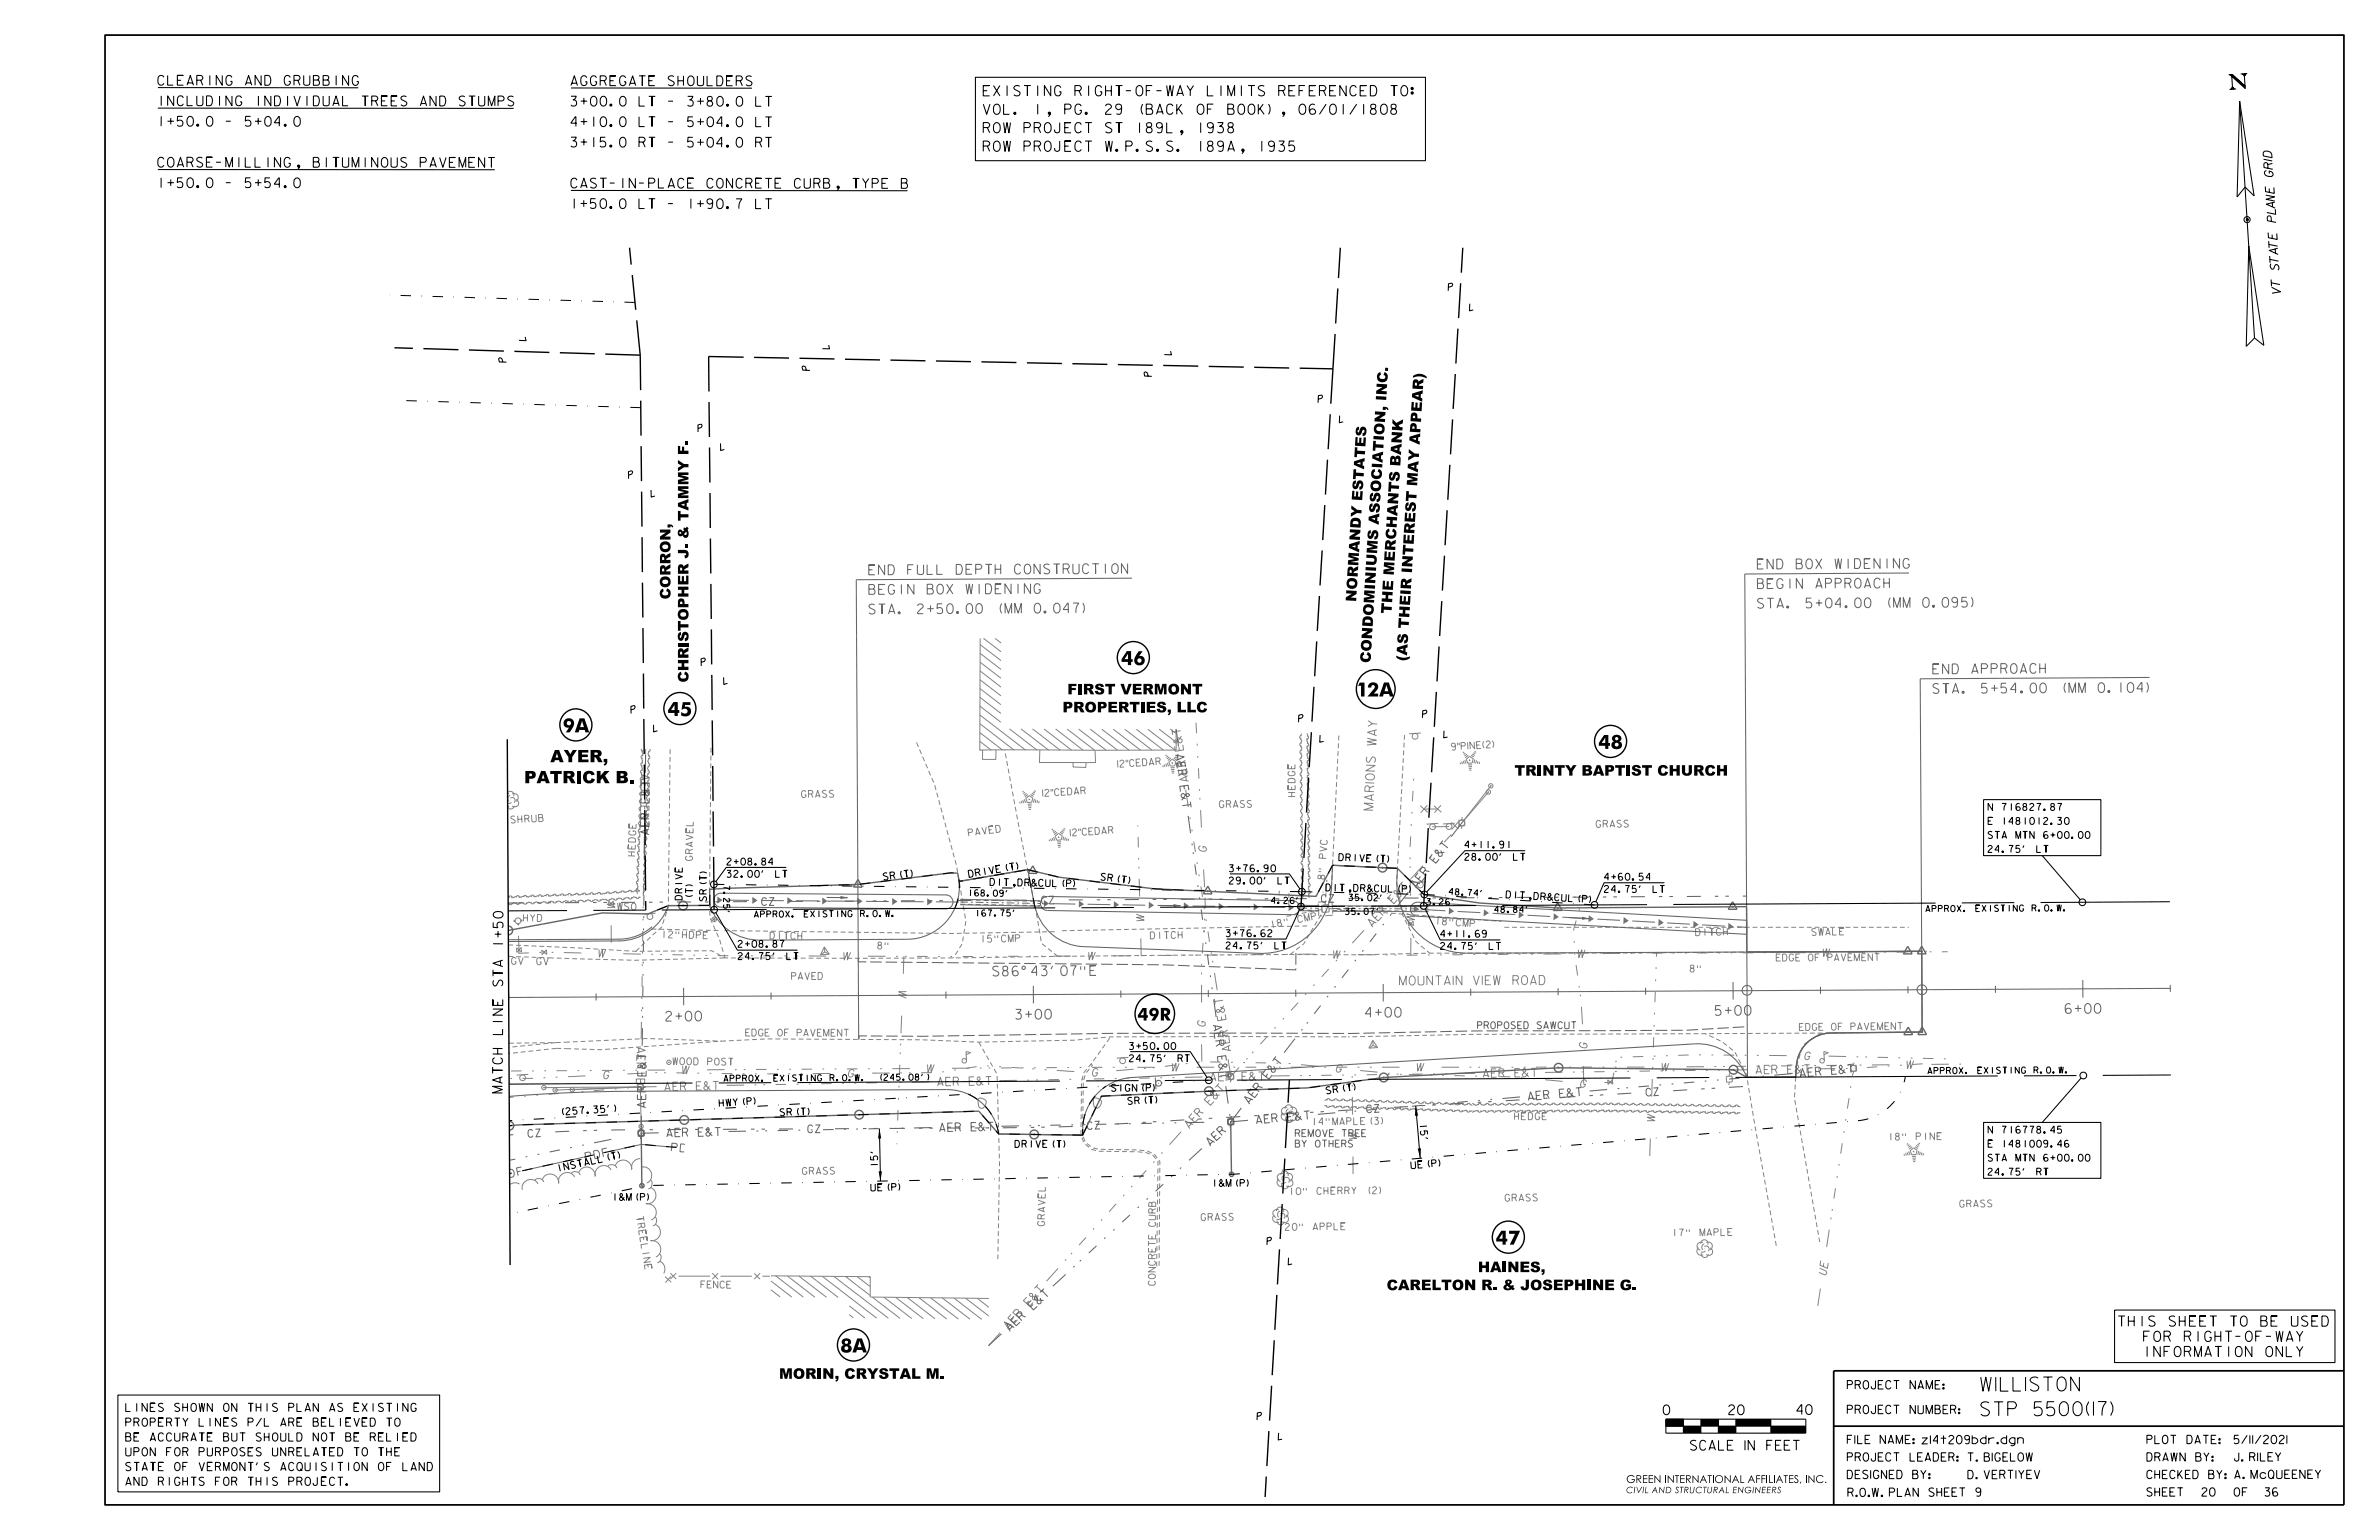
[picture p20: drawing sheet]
<svg xmlns="http://www.w3.org/2000/svg" width="864mm" height="559mm" viewBox="0 0 864 559" stroke-linecap="round" stroke-linejoin="round" font-family="sans-serif">
<defs><g id="words">
<text font-size="8.8" x="809.4" y="32.4" transform="rotate(-4 809.4 32.4)">N</text>
<g font-size="5.4">
<text x="406.9" y="241.3">46</text>
<text x="493" y="252.7">12A</text>
<text x="242.4" y="259.8">45</text>
<text x="204.3" y="265.8">9A</text>
<text x="580.2" y="271.7">48</text>
<text x="542.9" y="451.6">47</text>
<text x="305" y="490.8">8A</text>
</g>
<g font-size="5.1">
<text x="719.1" y="504.8">W</text>
<text x="724.5" y="504.8">ILS</text>
<text x="751.7" y="504.7">N</text>
<text x="719.1" y="513.8">S</text>
<text x="723.9" y="513.7">T</text>
<text x="743" y="513.7">5</text>
<text x="747.6" y="513.7">00(</text>
<text x="761.6" y="513.7">7</text>
</g>
<text font-size="4.9" x="412.9" y="370.3">49R</text>
<g font-size="4.4">
<text x="199.8" y="276.6">AYER,</text>
<text x="190.3" y="284.2">PATRICK B.</text>
</g>
<g font-size="3.8">
<text x="515.3" y="161.4" transform="rotate(-87 515.3 161.4)">A P P E A R )</text>
<text x="508.3" y="169.3" transform="rotate(-87 508.3 169.3)">B A N K</text>
<text x="514.4" y="176.5" transform="rotate(-87 514.4 176.5)">M A Y</text>
<text x="494.5" y="181.8" transform="rotate(-87 494.5 181.8)">E S T A T E S</text>
<text x="249.9" y="189.1" transform="rotate(-90 249.9 189.1)">TAM M Y F.</text>
<text x="500.5" y="190.4" transform="rotate(-87 500.5 190.4)">A S S O C I A T I O N , I N C .</text>
<text x="505.9" y="208.9" transform="rotate(-87 505.9 208.9)">M E R C H A N T S</text>
<text x="512.5" y="208.1" transform="rotate(-87 512.5 208.1)">I N T E R E S T</text>
<text x="243.4" y="217.5" transform="rotate(-90 243.4 217.5)">CORRON,</text>
<text x="492.3" y="218.5" transform="rotate(-87 492.3 218.5)">N O R M A N D Y</text>
<text x="505.1" y="222.7" transform="rotate(-87 505.1 222.7)">T H E</text>
<text x="249.9" y="232.9" transform="rotate(-90 249.9 232.9)">STOPHER J.&amp;</text>
<text x="511.3" y="228.2" transform="rotate(-87 511.3 228.2)">T H E I R</text>
<text x="510.6" y="240" transform="rotate(-87 510.6 240)">( A S</text>
<text x="497.5" y="240.6" transform="rotate(-87 497.5 240.6)">C O N D O M I N I U M S</text>
<text x="249.9" y="247.7" transform="rotate(-90 249.9 247.7)">CHRI</text>
<text x="387.5" y="252">FIRST VERMONT</text>
<text x="385.7" y="258.5">PROPERTIES, LLC</text>
<text x="549.8" y="281.4">TRINTY BAPTIST CHURCH</text>
<text x="536.5" y="461.6">HAINES,</text>
<text x="503.4" y="468.2">CARELTON R. &amp; JOSEPHINE G.</text>
<text x="282.8" y="500.3">MORIN, CRYSTAL M.</text>
</g>
<g font-size="3.7">
<text x="356.9" y="34.8">EXISTING RIGHT-OF-WAY LIMITS REFERENCED TO:</text>
<text x="356.9" y="41.5">VOL. 1, PG. 29 (BACK OF BOOK), 06/01/1808</text>
<text x="356.9" y="48.2">ROW PROJECT ST 189L, 1938</text>
<text x="356.9" y="54.9">ROW PROJECT W.P.S.S. 189A, 1935</text>
<text x="768.9" y="481.2">THIS SHEET TO BE USED</text>
<text x="778.2" y="486.8">FOR RIGHT-OF-WAY</text>
<text x="778.2" y="492.3">INFORMATION ONLY</text>
</g>
<g font-size="3.6">
<text x="57.3" y="30.9">CLEA</text>
<text x="71.4" y="30.9">RI</text>
<text x="78.5" y="30.9">NG A</text>
<text x="92.6" y="30.9">ND GRUBBI</text>
<text x="124.3" y="31">NG</text>
<text x="207.3" y="31">AGGREGATE SHOULDERS</text>
<text x="57.3" y="38.3">INCLUDING I</text>
<text x="96.1" y="38.4">N</text>
<text x="99.6" y="38.4">DIVI</text>
<text x="113.8" y="38.4">DUAL TRE</text>
<text x="142" y="38.4">ES A</text>
<text x="156.1" y="38.4">N</text>
<text x="159.6" y="38.4">D STUMPS</text>
<text x="207.3" y="38.5">3+00.0 LT - 3+80.0 LT</text>
<text x="57.3" y="45.8">1+50.0 - 5+04.0</text>
<text x="207.3" y="45.9">4+10.0 LT - 5+04.0 LT</text>
<text x="207.3" y="53.3">3+15.0</text>
<text x="232" y="53.4">RT - 5+04.0</text>
<text x="274.3" y="53.4">RT</text>
<text x="57.3" y="60.6">COARSE-MILLING,</text>
<text x="113.7" y="60.7">BITUMINOUS</text>
<text x="152.5" y="60.7">PAVEMENT</text>
<text x="57.3" y="68.1">1+50.0 - 5+54.0</text>
<text x="207.3" y="68.2">CAST-IN-PLACE CONCRETE CURB, TYPE</text>
<text x="327.2" y="68.3">B</text>
<text x="207.3" y="75.6">1+50.0 LT - 1+90.7 LT</text>
<text x="182.6" y="343.7" transform="rotate(-90 182.6 343.7)">1+50</text>
<text x="182.5" y="357.8" transform="rotate(-90 182.5 357.8)">STA</text>
<text x="182.4" y="375.4" transform="rotate(-90 182.4 375.4)">LINE</text>
<text x="182.4" y="396.6" transform="rotate(-90 182.4 396.6)">MATCH</text>
<text x="603.8" y="513.3">0</text>
<text x="627.6" y="513.3">20</text>
<text x="652.3" y="513.3">40</text>
<text x="613.7" y="526.2">SCALE IN FEET</text>
</g>
<g font-size="3.6" fill="#646464">
<text x="315.4" y="208.6">END</text>
<text x="329.5" y="208.5">FULL DEPTH CONSTRUCTION</text>
<text x="637.9" y="206.5">EN</text>
<text x="645" y="206.4">D</text>
<text x="652.1" y="206.4">BOX WIDENING</text>
<text x="315.4" y="215.7">BEGIN BOX WIDENING</text>
<text x="638" y="213.6">BEGIN A</text>
<text x="662.7" y="213.5">PP</text>
<text x="669.7" y="213.4">ROACH</text>
<text x="638" y="220.7">STA. 5+04.00 (M</text>
<text x="690.9" y="220.4">M 0.095)</text>
<text x="315.5" y="222.8">STA. 2+50.00 (</text>
<text x="364.9" y="222.5">MM 0.047)</text>
<text x="701.7" y="244.5">END APPROACH</text>
<text x="701.7" y="251.6">STA. 5+54.00 (MM 0.104)</text>
<text x="241.7" y="370.5">2+00</text>
<text x="368.7" y="369.8">3+00</text>
<text x="495.7" y="369.1">4+00</text>
<text x="622.7" y="368.4">5+00</text>
<text x="749.7" y="367.7">6+00</text>
</g>
<g font-size="3.3" fill="#828282">
<text x="499.5" y="270.5" transform="rotate(-87 499.5 270.5)">WA Y</text>
<text x="498.4" y="294" transform="rotate(-87 498.4 294)">M A R IO N S</text>
<text x="508" y="357.4">MOU</text>
<text x="518" y="357.4">N</text>
<text x="521.1" y="357.4">TAI</text>
<text x="539.2" y="357.3">E</text>
<text x="549.2" y="357.3">R</text>
<text x="552.3" y="357.3">OAD</text>
</g>
<g font-size="3.1">
<text x="825.2" y="64" transform="rotate(-94 825.2 64)">GR ID</text>
<text x="826.2" y="80.7" transform="rotate(-94 826.2 80.7)">P LAN E</text>
<text x="827.3" y="98" transform="rotate(-94 827.3 98)">S T AT E</text>
<text x="827.9" y="106.2" transform="rotate(-94 827.9 106.2)">VT</text>
</g>
<g font-size="3">
<text x="670.6" y="504">PROJECT NAME:</text>
<text x="45.7" y="512.2">LINES SHOWN ON THIS PLAN AS EXISTING</text>
<text x="670.6" y="513">PROJECT NUMBER:</text>
<text x="45.7" y="517.5">PROPERTY LINES P/L ARE BELIEVED TO</text>
<text x="45.7" y="522.9">BE ACCURATE BUT SHOULD NOT BE RELIED</text>
<text x="670.6" y="523.8">FILE NAME:z1t2</text>
<text x="701.8" y="523.9">4</text>
<text x="710.2" y="523.9">09</text>
<text x="715.9" y="523.9">bdr.gn</text>
<text x="726.4" y="523.9">d</text>
<text x="779.3" y="523.8">PLOT DATE:</text>
<text x="811" y="523.8">5/11/2021</text>
<text x="45.7" y="533.6">STATE OF VERMONT’S ACQUISITION OF LAND</text>
<text x="45.7" y="528.3">UPON FOR PURPOSES UNRELATED TO THE</text>
<text x="670.6" y="530.2">PROJECT LEADER: T.BG L</text>
<text x="723.2" y="530.2">I</text>
<text x="727.1" y="530.2">E OW</text>
<text x="779.3" y="530.2">DRAWN BY:</text>
<text x="811.2" y="530.2">J. RILEY</text>
<text x="45.7" y="539">AND RIGHTS FOR THIS PROJECT.</text>
<text x="670.6" y="536.5">DESIGNED BY:</text>
<text x="714.4" y="536.6">D</text>
<text x="717.3" y="536.6">.VE TI</text>
<text x="725.9" y="536.6">R</text>
<text x="732.8" y="536.5">Y V</text>
<text x="735.7" y="536.5">E</text>
<text x="779.3" y="536.5">CHECKED BY: A.McQU E</text>
<text x="829.4" y="536.5">E N Y</text>
<text x="837.7" y="536.5">E</text>
<text x="670.8" y="543">ROW</text>
<text x="688.8" y="543">L N S</text>
<text x="703.1" y="543">H E</text>
<text x="779.3" y="542.9">SHEET</text>
<text x="810.9" y="542.9">OF</text>
<text x="821.8" y="542.9">36</text>
</g>
<text font-size="2.8" x="590.3" y="538.1">GREEN INTERNATIONAL AFFILIATES, INC.</text>
<g font-size="2.6">
<text x="525.7" y="105.5" transform="rotate(-12 525.7 105.5)">P</text>
<text x="533.4" y="112.8" transform="rotate(-12 533.4 112.8)">L</text>
<text x="191" y="123.6" transform="rotate(-103 191 123.6)">L</text>
<text x="183.8" y="131.4" transform="rotate(-103 183.8 131.4)">P</text>
<text x="301.1" y="126.6" transform="rotate(-103 301.1 126.6)">L</text>
<text x="425.2" y="128.8" transform="rotate(-103 425.2 128.8)">L</text>
<text x="294" y="134.4" transform="rotate(-103 294 134.4)">P</text>
<text x="418.1" y="136.6" transform="rotate(-103 418.1 136.6)">P</text>
<text x="478.5" y="146.1" transform="rotate(-12 478.5 146.1)">P</text>
<text x="486.2" y="153.4" transform="rotate(-12 486.2 153.4)">L</text>
<text x="253.4" y="156.8" transform="rotate(-16 253.4 156.8)">P</text>
<text x="261.6" y="163.5" transform="rotate(-16 261.6 163.5)">L</text>
<text x="228.2" y="173.7" transform="rotate(-16 228.2 173.7)">P</text>
<text x="236.4" y="180.4" transform="rotate(-16 236.4 180.4)">L</text>
<text x="254.6" y="241.7" transform="rotate(-16 254.6 241.7)">P</text>
<text x="262.8" y="248.3" transform="rotate(-16 262.8 248.3)">L</text>
<text x="229.1" y="258.9" transform="rotate(-16 229.1 258.9)">P</text>
<text x="471.4" y="262.1" transform="rotate(-12 471.4 262.1)">P</text>
<text x="516.4" y="260.5" transform="rotate(-12 516.4 260.5)">P</text>
<text x="237.3" y="265.6" transform="rotate(-16 237.3 265.6)">L</text>
<text x="479.1" y="269.3" transform="rotate(-12 479.1 269.3)">L</text>
<text x="524.1" y="267.7" transform="rotate(-12 524.1 267.7)">L</text>
<text x="459.9" y="451.7" transform="rotate(-12 459.9 451.7)">P</text>
<text x="467.6" y="459" transform="rotate(-12 467.6 459)">L</text>
<text x="456.3" y="515.3" transform="rotate(-12 456.3 515.3)">P</text>
<text x="464" y="522.5" transform="rotate(-12 464 522.5)">L</text>
</g>
<g font-size="2.5" fill="#828282">
<text x="527" y="272.2" transform="rotate(-4 527 272.2)">9 &quot;P IN E (2 )</text>
<text x="405.8" y="278.5" transform="rotate(-4 405.8 278.5)">12 &quot;C E D A R</text>
<text x="470.1" y="286.5" transform="rotate(-90 470.1 286.5)">EDGE</text>
<text x="291" y="289.4" transform="rotate(-1 291 289.4)">G R A S S</text>
<text x="378.6" y="289" transform="rotate(-4 378.6 289)">12 &quot;C E D A R</text>
<text x="442.7" y="293.1" transform="rotate(-1 442.7 293.1)">G R A S S</text>
<text x="470.2" y="289" transform="rotate(-90 470.2 289)">H</text>
<text x="185.5" y="298.7" transform="rotate(-3 185.5 298.7)">S H R U B</text>
<text x="351.7" y="303.4" transform="rotate(-8 351.7 303.4)">P A V E D</text>
<text x="388.6" y="303.4" transform="rotate(-4 388.6 303.4)">12 &quot;C E D A R</text>
<text x="579.5" y="300.3" transform="rotate(-1 579.5 300.3)">G R A S S</text>
<text x="230.5" y="310.6" transform="rotate(-88 230.5 310.6)">H E D G E</text>
<text x="481.4" y="311.5" transform="rotate(-86 481.4 311.5)">P V C</text>
<text x="251.4" y="312.3" transform="rotate(-89 251.4 312.3)">G R A V E L</text>
<text x="480.9" y="319.1" transform="rotate(-86 480.9 319.1)">8 &quot;</text>
<text x="190" y="334.3" transform="rotate(1 190 334.3)">H Y D</text>
<text x="224.2" y="330.2" transform="rotate(1 224.2 330.2)">WS O</text>
<text x="471.4" y="334.8" transform="rotate(-11 471.4 334.8)">C MP</text>
<text x="521" y="335.4" transform="rotate(4 521 335.4)">1</text>
<text x="523.5" y="335.6" transform="rotate(4 523.5 335.6)">8 &quot; C MP</text>
<text x="240.2" y="340.3" transform="rotate(1 240.2 340.3)">1</text>
<text x="242.7" y="340.3" transform="rotate(1 242.7 340.3)">2 &quot; H D P E</text>
<text x="279.5" y="340.7" transform="rotate(1 279.5 340.7)">D I T C H</text>
<text x="356" y="341.9" transform="rotate(-1 356 341.9)">1</text>
<text x="358.5" y="341.9" transform="rotate(-1 358.5 341.9)">5 &quot; C MP</text>
<text x="417.6" y="340.7" transform="rotate(-1 417.6 340.7)">D I T C H</text>
<text x="461.5" y="336.7" transform="rotate(-11 461.5 336.7)">1</text>
<text x="463.9" y="336.3" transform="rotate(-11 463.9 336.3)">8 &quot;</text>
<text x="615.6" y="339.5" transform="rotate(-1 615.6 339.5)">D I T C H</text>
<text x="657.7" y="339.5" transform="rotate(-1 657.7 339.5)">S WA L E</text>
<text x="318.6" y="344.4">8&quot;</text>
<text x="185.7" y="349.9" transform="rotate(1 185.7 349.9)">G V</text>
<text x="194.8" y="350.1" transform="rotate(1 194.8 350.1)">G V</text>
<text x="613.5" y="352.7">8&quot;</text>
<text x="644.8" y="348.7">E G</text>
<text x="647.1" y="348.7">D</text>
<text x="651.9" y="348.7">E OF P</text>
<text x="665.9" y="348.6">AVE</text>
<text x="673.1" y="348.6">ME T</text>
<text x="678.1" y="348.6">N</text>
<text x="287.3" y="355.4">PAVED</text>
<text x="270.7" y="375.9">E G</text>
<text x="273" y="375.9">D</text>
<text x="277.8" y="376">E OF</text>
<text x="289.4" y="376">P</text>
<text x="291.8" y="376">AVE</text>
<text x="299" y="376">M</text>
<text x="301.7" y="376">E</text>
<text x="306.4" y="376">T</text>
<text x="653.2" y="373.9" transform="rotate(-1 653.2 373.9)">E D G E</text>
<text x="664.9" y="373.8" transform="rotate(-1 664.9 373.8)">O F</text>
<text x="244.3" y="386.3" transform="rotate(1 244.3 386.3)">WO O D</text>
<text x="256.9" y="386.4" transform="rotate(1 256.9 386.4)">P O S T</text>
<text x="549.8" y="406.3">HEDGE</text>
<text x="476.3" y="408.2" transform="rotate(-1 476.3 408.2)">1</text>
<text x="478.8" y="408.2" transform="rotate(-1 478.8 408.2)">4 &quot; MA P L E ( 3 )</text>
<text x="685.5" y="413.7" transform="rotate(-1 685.5 413.7)">1</text>
<text x="688.1" y="413.7" transform="rotate(-1 688.1 413.7)">8 &quot;</text>
<text x="695.6" y="413.6" transform="rotate(-1 695.6 413.6)">P I N E</text>
<text x="291.3" y="426.2" transform="rotate(-1 291.3 426.2)">G R A S S</text>
<text x="468" y="433.5" transform="rotate(-1 468 433.5)">1</text>
<text x="470.5" y="433.5" transform="rotate(-1 470.5 433.5)">0 &quot;</text>
<text x="478.1" y="433.4" transform="rotate(-1 478.1 433.4)">C H E R R Y</text>
<text x="495.7" y="433.2" transform="rotate(-1 495.7 433.2)">( 2 )</text>
<text x="546.4" y="435.9" transform="rotate(-1 546.4 435.9)">G R A S S</text>
<text x="231" y="441.7" transform="rotate(81 231 441.7)">T R E E L I N E</text>
<text x="419.5" y="440.2" transform="rotate(-90 419.5 440.2)">RB</text>
<text x="436.1" y="442.9" transform="rotate(-1 436.1 442.9)">G R A S S</text>
<text x="711.4" y="438.1" transform="rotate(-1 711.4 438.1)">G R A S S</text>
<text x="379.2" y="444.8" transform="rotate(-89 379.2 444.8)">G R A V E L</text>
<text x="419.5" y="445" transform="rotate(-90 419.5 445)">CU</text>
<text x="466.6" y="446.5" transform="rotate(-1 466.6 446.5)">2</text>
<text x="469.1" y="446.4" transform="rotate(-1 469.1 446.4)">0 &quot;</text>
<text x="476.7" y="446.4" transform="rotate(-1 476.7 446.4)">A P P L E</text>
<text x="607.1" y="448.5" transform="rotate(-1 607.1 448.5)">1</text>
<text x="609.6" y="448.5" transform="rotate(-1 609.6 448.5)">7 &quot;</text>
<text x="617.2" y="448.4" transform="rotate(-1 617.2 448.4)">MA P L E</text>
<text x="254.4" y="467.3" transform="rotate(1 254.4 467.3)">F E N C E</text>
<text x="419.4" y="466.4" transform="rotate(-90 419.4 466.4)">CONCRETE</text>
</g>
<g font-size="2.5">
<text x="721.7" y="299.2">E 1481012.30</text>
<text x="721.7" y="294.1">N 716827.87</text>
<text x="721.7" y="304.2">STA MTN 6+00.00</text>
<text x="531.8" y="307.7">4+11.91</text>
<text x="721.7" y="309.3">24.75’ LT</text>
<text x="263.9" y="313.9">2+08.84</text>
<text x="446.3" y="316.4">3+76.90</text>
<text x="486" y="312.3" transform="rotate(2 486 312.3)">D R I V E ( T )</text>
<text x="531.8" y="312.2">28.00’ LT</text>
<text x="247.6" y="324" transform="rotate(-90 247.6 324)">RIVE</text>
<text x="263.9" y="318.4">32.00’ LT</text>
<text x="320.9" y="319.4" transform="rotate(-7 320.9 319.4)">S R ( T )</text>
<text x="351.9" y="318.4" transform="rotate(-10 351.9 318.4)">D R I V E ( T )</text>
<text x="359.4" y="321.3" transform="rotate(1 359.4 321.3)">D I T ,</text>
<text x="369.5" y="321.5" transform="rotate(1 369.5 321.5)">D R &amp; C U L ( P )</text>
<text x="399.6" y="319.3" transform="rotate(8 399.6 319.3)">S R ( T )</text>
<text x="446.3" y="320.8">29.00’ LT</text>
<text x="481.3" y="323.3" transform="rotate(1 481.3 323.3)">D I T ,</text>
<text x="491.4" y="323.5" transform="rotate(1 491.4 323.5)">D R &amp; C U L ( P )</text>
<text x="582.4" y="323.8">24.75’ LT</text>
<text x="582.4" y="319.4">4+60.54</text>
<text x="247.6" y="326.5" transform="rotate(-90 247.6 326.5)">D</text>
<text x="251.4" y="326.5" transform="rotate(-90 251.4 326.5)">(T)</text>
<text x="256.5" y="326.9" transform="rotate(-90 256.5 326.9)">SR(T)</text>
<text x="546.7" y="325.8" transform="rotate(3 546.7 325.8)">D I T ,</text>
<text x="556.8" y="326.4" transform="rotate(3 556.8 326.4)">D R &amp; C U L ( P )</text>
<text x="445.1" y="339.9">3+76.62</text>
<text x="523" y="340.1">4+11.69</text>
<text x="268" y="343.8">2+08.87</text>
<text x="445.1" y="344.3">24.75’ LT</text>
<text x="523" y="344.5">24.75’ LT</text>
<text x="268" y="348.2">24.75’ LT</text>
<text x="410" y="380.8">3+50.00</text>
<text x="410" y="385.3">24.75’ RT</text>
<text x="403.5" y="396">SIGN(P)</text>
<text x="261.2" y="401.5" transform="rotate(-4 261.2 401.5)">H WY ( P )</text>
<text x="409.5" y="400.8" transform="rotate(-3 409.5 400.8)">S R ( T )</text>
<text x="481.6" y="397" transform="rotate(-8 481.6 397)">S R ( T )</text>
<text x="203" y="404.7" transform="rotate(-4 203 404.7)">( 2</text>
<text x="208.1" y="404.4" transform="rotate(-4 208.1 404.4)">5</text>
<text x="210.6" y="404.2" transform="rotate(-4 210.6 404.2)">7 .</text>
<text x="215.6" y="403.9" transform="rotate(-4 215.6 403.9)">3</text>
<text x="218.1" y="403.7" transform="rotate(-4 218.1 403.7)">5 ’ )</text>
<text x="283.2" y="404.9" transform="rotate(-2 283.2 404.9)">S R ( T )</text>
<text x="515.4" y="408" transform="rotate(85 515.4 408)">1</text>
<text x="515.6" y="410.5" transform="rotate(85 515.6 410.5)">5 ’</text>
<text x="721.7" y="411.2">N 716778.45</text>
<text x="368.5" y="416.3">DRIVE(T)</text>
<text x="721.7" y="416.3">E 1481009.46</text>
<text x="202.6" y="425.2" transform="rotate(-12 202.6 425.2)">I N S T A L L ( T )</text>
<text x="318.6" y="420.9" transform="rotate(-91 318.6 420.9)">5 ’</text>
<text x="318.7" y="423.4" transform="rotate(-91 318.7 423.4)">1</text>
<text x="512.3" y="424.1" transform="rotate(-5 512.3 424.1)">U E ( P )</text>
<text x="721.7" y="421.3">STA MTN 6+00.00</text>
<text x="440.1" y="430.5">I&amp;M(P)</text>
<text x="721.7" y="426.4">24.75’ RT</text>
<text x="222.4" y="435.6">I&amp;M(P)</text>
<text x="316.2" y="432.1" transform="rotate(-1 316.2 432.1)">U E ( P )</text>
</g>
<g font-size="2.5" fill="#646464">
<text x="536.4" y="373.3">PROPOSED SAWCUT</text>
<text x="671.9" y="373.8" transform="rotate(-1 671.9 373.8)">P A V E M E N T</text>
<text x="470.2" y="412.4">REMOVE TREE</text>
<text x="470.2" y="416.3">BY OTHERS</text>
</g>
<g font-size="2.3">
<text x="262.6" y="321.5" transform="rotate(90 262.6 321.5)">7.25’</text>
<text x="351.5" y="325.1" transform="rotate(1 351.5 325.1)">1</text>
<text x="353.8" y="325.1" transform="rotate(1 353.8 325.1)">6</text>
<text x="356" y="325.1" transform="rotate(1 356 325.1)">8 .</text>
<text x="360.6" y="325.2" transform="rotate(1 360.6 325.2)">0</text>
<text x="461.5" y="327.9">4.26’</text>
<text x="489.7" y="326.7" transform="rotate(1 489.7 326.7)">3</text>
<text x="491.9" y="326.8" transform="rotate(1 491.9 326.8)">5 .</text>
<text x="496.5" y="326.8" transform="rotate(1 496.5 326.8)">0</text>
<text x="498.8" y="326.9" transform="rotate(1 498.8 326.9)">2 ’</text>
<text x="518" y="328.4">3.26’</text>
<text x="526" y="324.6" transform="rotate(3 526 324.6)">4</text>
<text x="528.3" y="324.7" transform="rotate(3 528.3 324.7)">8 .</text>
<text x="532.8" y="325" transform="rotate(3 532.8 325)">7</text>
<text x="273.8" y="332.9">APPROX.</text>
<text x="292" y="332.8">EXISTING R.O.W.</text>
<text x="354.1" y="332.5">167.75’</text>
<text x="488.4" y="331.9">35.07’</text>
<text x="542.6" y="331.1">48.84’</text>
<text x="699.1" y="330.9">A</text>
<text x="701.4" y="330.9">PPROX.</text>
<text x="717.3" y="330.8">EXISTING</text>
<text x="737.7" y="330.6">R.O.W.</text>
<text x="699.8" y="389.7">APPROX.</text>
<text x="718" y="389.6">EXISTING R.O.W.</text>
<text x="262.8" y="392.5">APPROX.</text>
<text x="280.9" y="392.3">EXISTING R.O.W.</text>
<text x="318.6" y="392.1">(245.08’)</text>
<text x="590.3" y="541.8">CIVIL AND STRUCTURAL ENGINEERS</text>
</g>
<g font-size="1.3" fill="#828282">
<text x="533.4" y="275.7" transform="rotate(86 533.4 275.7)">.</text>
<text x="425.4" y="276.8" transform="rotate(86 425.4 276.8)">.</text>
<text x="373.5" y="290" transform="rotate(86 373.5 290)">.</text>
<text x="384.2" y="303.7" transform="rotate(86 384.2 303.7)">.</text>
<text x="694.6" y="417.8" transform="rotate(86 694.6 417.8)">.</text>
</g>
</g></defs>
<g fill="none" stroke="#828282" stroke-width=".36">
<path d="M355.8 231.6l-.1 40.6h71.3l-.1-7.6M232.9 271.7v.6l.4 .4M233.1 277.6l-.2 .6 .3 .6M233.2 274.9l-.2 .7 .3 .5M233.3 279.4a.65 .65 0 0 0-.8 .5 .65 .65 0 0 0 .5 .8M233.3 272.2l-.2 .7 .3 .5M233.4 278.8l-.4 .4v.6M233.4 276.8a.65 .65 0 0 0-.8 .4 .65 .65 0 0 0 .5 .8M233.5 276.1l-.4 .4 .1 .6M233.5 274.1a.65 .65 0 0 0-.8 .4 .65 .65 0 0 0 .5 .8M233.6 273.4l-.4 .4 .1 .6M234.4 271.7l-.1 6.4"/>
<path d="M234.9 278.8l.4 .5v.6M235 276.2l.4 .4v.6M235.1 273.5l.4 .4-.1 .7M235.2 279.5a.66 .66 0 0 1 .5 .7 .66 .66 0 0 1-.6 .6M235.2 276.8a.65 .65 0 0 1 .6 .7 .65 .65 0 0 1-.6 .6M235.3 277.8l-.3 1M235.3 274.1a.66 .66 0 0 1 .6 .7 .66 .66 0 0 1-.6 .6M235.4 275.1v.6l-.3 .4M235.5 272.5l-.3 .9M235.6 271.8l-.1 .1M235.9 271.8l.1 .6-.6 .4M361.6 272.1l-.1 3.5h-4.8v-3.5"/>
<path d="M377.5 272.1l-.2 4.6h20.4l-.2-4.5M389.5 276.7v1.6l4.7 .2 .1-1.8M425.4 264.8l.3 1.8M428 271.1l.1 1.2M428.6 265.1l-3 .5M428.9 267.1l-1.8 2.4-.5 .1-.5-.6 .8-.5 1.3 1.1 .6-.1 .4-.6-.1-.5-1.6-.7M429.3 279.5l.2 1.2M429.4 270.3l.2 1.8-3 .5-.2-1.7M430.2 275.9l-1.4 1M430.6 277.8l-3.1 .5-.1-1.2 .4-.8 .8 .2 .4 1.5M430.7 278.7l.3 1.8-3 .5-.3-1.8M472.3 267.8v.6l.4 .4"/>
<path d="M472.3 270.4v.7l.5 .4M472.3 273.1v.7l.5 .4M472.4 275.8l-.1 .7 .5 .4M472.4 278.5v.6l.4 .4M472.4 266.8a.67 .67 0 0 0-.6 .7 .67 .67 0 0 0 .6 .7M472.4 269.5a.67 .67 0 0 0-.6 .7 .67 .67 0 0 0 .6 .7M472.4 272.2a.68 .68 0 0 0-.5 .7 .68 .68 0 0 0 .6 .6M472.5 274.9a.67 .67 0 0 0-.6 .7 .67 .67 0 0 0 .6 .6M472.5 277.6a.67 .67 0 0 0-.6 .6 .67 .67 0 0 0 .6 .7M472.6 266.2l-.3 .4v.6M472.6 268.9l-.3 .9M472.6 271.6l-.2 .9"/>
<path d="M472.7 274.2l-.3 1M472.7 276.9l-.3 1M472.7 279.6l-.3 .4 .1 .6M474.3 266.2l.4 .5-.2 .6M474.3 268.8l.4 .5-.2 .7M474.4 271.5l.3 .5-.1 .7M474.4 274.2l.4 .5-.2 .6M474.5 276.9a.76 .76 0 0 1 .1 1.1M474.5 267.8l.1 .6-.4 .5M474.5 266.9a.67 .67 0 0 1 .5 .8 .67 .67 0 0 1-.8 .5M474.5 279.5l.3 .5-.2 .7M474.5 270.5l.1 .6-.4 .4"/>
<path d="M474.5 269.6a.67 .67 0 0 1 .6 .8 .67 .67 0 0 1-.9 .5M474.6 273.2v.5l-.3 .5M474.6 272.2a.65 .65 0 0 1 .5 .8 .65 .65 0 0 1-.8 .5M474.6 274.9a.65 .65 0 0 1 .5 .8 .65 .65 0 0 1-.8 .5M474.6 275.9v.5l-.3 .5M474.6 277.6a.65 .65 0 0 1 .5 .8 .65 .65 0 0 1-.8 .5M474.6 278.6l.1 .5-.4 .4M232.3 299a.76 .76 0 0 0 .1 1.2M232.4 299.5l3.1 .1M232.4 296.3a.76 .76 0 0 0 .2 1.2M232.5 293.7l-.2 .6 .3 .5M232.6 286.7l3.1 .1v1.2l-.7 .7-.7-.3-.1-1.6"/>
<path d="M232.6 291l-.2 .6 .3 .5M232.7 297.5l-.4 .4v.6M232.7 298.2a.66 .66 0 0 0-.9 .4 .66 .66 0 0 0 .5 .8M232.7 281l3 1.1-3 .9M232.7 288.3a.76 .76 0 0 0 .1 1.2M232.8 295.5a.66 .66 0 0 0-.9 .4 .66 .66 0 0 0 .5 .9M232.8 294.8l-.4 .5v.5M232.8 292.8a.65 .65 0 0 0-.8 .5 .65 .65 0 0 0 .5 .8M232.8 285.6a.76 .76 0 0 0 .1 1.2M232.9 292.1l-.4 .5 .1 .5M232.9 290.2a.64 .64 0 0 0-.8 .4 .64 .64 0 0 0 .5 .8M233 289.5l-.4 .4 .1 .5"/>
<path d="M233 287.5a.64 .64 0 0 0-.8 .4 .64 .64 0 0 0 .5 .8M233.1 286.8l-.4 .4 .1 .6M233.2 284.8a.64 .64 0 0 0-.9 .4 .64 .64 0 0 0 .5 .8M233.4 281.3v1.5M233.9 297.3l-1.4-1.1v-.5l.5-.5h.5l1.1 1.3 .9-.3-.4-.7h-.5l-2.2 2M234.1 292.5l-.1 1.3M234.2 297.6l.4 .4v.7M234.2 288l-1.6 .6M234.2 284v1.3M234.3 294.9l.4 .4v.7M234.4 292.2l.4 .5v.6M234.5 298.3a.66 .66 0 0 1 .5 .7 .66 .66 0 0 1-.6 .6"/>
<path d="M234.5 299.3l-.3 .9M234.5 289.6l.4 .4v.7M234.6 295.6a.66 .66 0 0 1 .5 .7 .66 .66 0 0 1-.6 .6M234.6 286.9l.4 .4v.7M234.6 296.6l-.3 .9M234.6 292.9a.65 .65 0 0 1 .6 .7 .65 .65 0 0 1-.6 .6M234.7 284.2l.4 .4v.7M234.7 293.9l-.3 1M234.7 290.2a.66 .66 0 0 1 .6 .7 .66 .66 0 0 1-.6 .6M234.8 291.2l-.3 1M234.8 281.5l.4 .4v.7M234.8 287.5a.66 .66 0 0 1 .6 .7 .66 .66 0 0 1-.6 .7"/>
<path d="M234.9 288.5l-.3 1M234.9 284.9a.66 .66 0 0 1 .6 .6 .66 .66 0 0 1-.6 .7M235 285.9l-.3 .9M235.1 282.2a.66 .66 0 0 1 .5 .7 .66 .66 0 0 1-.6 .6M235.1 283.2l-.3 .9M235.2 280.5l-.3 .9M235.5 298.6l-.1 2M235.5 294.3l.1-1.8h-3.1v1.9M235.7 285.8v-1.7l-3-.1-.1 1.9M430.4 286.6l1 6.2M430.5 281.8l.2 1.5M431.1 281.4l-2.8 1.5 3.1 .5"/>
<path d="M432 296.6l.1 .6M472.4 281.2v.6l.5 .4M472.4 283.8v.7l.5 .4M472.5 286.5v.7l.4 .4M472.5 291.9v.6l.5 .4M472.5 289.2v.7l.4 .4M472.5 280.2a.67 .67 0 0 0-.6 .7 .67 .67 0 0 0 .6 .7M472.5 294.6l.1 .6 .4 .4M472.6 285.6a.68 .68 0 0 0-.6 .7 .68 .68 0 0 0 .6 .6M472.6 282.9a.67 .67 0 0 0-.6 .7 .67 .67 0 0 0 .6 .7M472.6 297.3v.6l.4 .4M472.6 288.3a.65 .65 0 0 0-.6 .6 .65 .65 0 0 0 .6 .7"/>
<path d="M472.6 299.9v.7l.4 .4M472.7 291a.65 .65 0 0 0-.6 .6 .65 .65 0 0 0 .6 .7M472.7 296.3a.66 .66 0 0 0-.6 .7 .66 .66 0 0 0 .6 .6M472.7 293.7a.65 .65 0 0 0-.6 .6 .65 .65 0 0 0 .6 .7M472.7 299a.65 .65 0 0 0-.6 .7 .65 .65 0 0 0 .7 .6M472.7 282.3l-.2 .9M472.8 285l-.3 .9M472.8 287.7l-.3 .9M472.8 290.3l-.3 .5 .1 .5M472.8 293l-.2 1M472.9 295.7l-.3 1M472.9 298.4l-.2 .9"/>
<path d="M474.5 282.2l.3 .5-.1 .7M474.5 284.9l.4 .5-.2 .7M474.6 287.6a.76 .76 0 0 1 .1 1.1M474.6 290.3l.3 .5-.2 .6M474.6 292.9l.3 .5-.1 .7M474.6 281.2l.1 .6-.4 .4M474.6 280.3a.65 .65 0 0 1 .6 .8 .65 .65 0 0 1-.9 .5M474.6 295.6l.4 .5-.2 .7M474.7 283.9v.6l-.3 .4M474.7 283a.65 .65 0 0 1 .5 .7 .65 .65 0 0 1-.8 .5M474.7 298.3l.3 .5-.2 .7M474.7 286.6l.1 .5-.4 .5"/>
<path d="M474.7 285.6a.65 .65 0 0 1 .5 .8 .65 .65 0 0 1-.8 .5M474.7 288.3a.65 .65 0 0 1 .5 .8 .65 .65 0 0 1-.7 .5M474.7 289.3l.1 .5-.3 .5M474.7 292l.1 .5-.3 .4M474.7 291a.65 .65 0 0 1 .6 .8 .65 .65 0 0 1-.8 .5M474.8 294.6v.6l-.3 .4M474.8 293.7a.65 .65 0 0 1 .5 .8 .65 .65 0 0 1-.8 .5M474.8 297.3l.1 .6-.4 .4M474.8 296.4a.65 .65 0 0 1 .5 .8 .65 .65 0 0 1-.8 .4M474.8 299a.65 .65 0 0 1 .5 .8 .65 .65 0 0 1-.7 .5M521.9 293.5l-5 .1M526 299.9l-6 .1"/>
<path d="M529.8 299.5l-.4 .5M541.2 285.2l-10.6 13.4 9.7-11.2M231.6 317.8l-.2 .6 .3 .5M231.7 315.1l-.2 .6 .3 .6M231.8 319.6a.65 .65 0 0 0-.8 .5 .65 .65 0 0 0 .5 .8M231.8 312.4l-.2 .7 .4 .5M231.9 318.9l-.4 .5 .1 .5M231.9 309.7l-.2 .7 .4 .5M232 316.9a.65 .65 0 0 0-.9 .5 .65 .65 0 0 0 .5 .8M232 316.3l-.4 .4 .1 .6M232 307.1l-.2 .6 .3 .5M232.1 314.3a.66 .66 0 0 0-.9 .4 .66 .66 0 0 0 .5 .8"/>
<path d="M232.1 313.6l-.4 .4v.6M232.1 304.4l-.2 .6 .3 .5M232.2 311.6a.66 .66 0 0 0-.9 .4 .66 .66 0 0 0 .5 .8M232.2 310.9l-.4 .4v.6M232.2 301.7a.76 .76 0 0 0 .1 1.2M232.3 308.2l-.4 .5 .1 .5M232.3 308.9a.66 .66 0 0 0-.9 .4 .66 .66 0 0 0 .5 .9M232.3 306.2a.65 .65 0 0 0-.8 .5 .65 .65 0 0 0 .5 .8M232.4 305.5l-.4 .5 .1 .5M232.4 303.5a.65 .65 0 0 0-.8 .5 .65 .65 0 0 0 .5 .8M232.5 302.9l-.4 .4 .1 .5M232.6 300.8a.66 .66 0 0 0-.9 .5 .66 .66 0 0 0 .5 .8"/>
<path d="M232.6 300.2l-.4 .4v.6M233.4 319l.4 .5v.6M233.5 316.3l.4 .5v.6M233.6 313.7l.4 .4v.6M233.6 319.7a.67 .67 0 0 1 .6 .7 .67 .67 0 0 1-.6 .6M233.7 311l.4 .4v.7M233.7 316.8v.7M233.7 313.7v.6M233.8 317a.68 .68 0 0 1 .5 .7 .68 .68 0 0 1-.6 .6M233.8 318v.6l-.3 .3M233.8 308.3l.4 .4v.7M233.9 314.3a.68 .68 0 0 1 .5 .7 .68 .68 0 0 1-.6 .7"/>
<path d="M233.9 315.3l-.3 1M233.9 305.6l.4 .5v.6M233.9 303.5l-.1 6.3M234 311.6a.68 .68 0 0 1 .5 .7 .68 .68 0 0 1-.6 .7M234 312.7l-.3 .9M234 302.9l.4 .5v.6M234.1 309a.68 .68 0 0 1 .5 .7 .68 .68 0 0 1-.6 .6M234.1 300.2l.4 .5v.7M234.1 310l-.3 .9M234.1 306.3a.67 .67 0 0 1 .6 .7 .67 .67 0 0 1-.6 .6M234.2 307.3l-.3 .9M234.2 303.6a.68 .68 0 0 1 .6 .7 .68 .68 0 0 1-.6 .6"/>
<path d="M234.3 304.6v.5l-.3 .4M234.4 301a.66 .66 0 0 1 .5 .6 .66 .66 0 0 1-.6 .7M234.4 301.9v.6l-.3 .4M432.6 301l.2 .6M433.4 305.4l.6 3.7M434.6 312.9v.6M435.2 317.3l.1 .6M472.6 302.6v.6l.5 .5M472.7 305.3v.6l.4 .5M472.7 307.9v.7l.4 .4M472.7 310.6v.7l.4 .4M472.8 301.7a.65 .65 0 0 0-.6 .6 .65 .65 0 0 0 .6 .7"/>
<path d="M472.8 316v.6l.4 .5M472.8 313.3l-.1 .7 .5 .4M472.8 304.4a.65 .65 0 0 0-.6 .6 .65 .65 0 0 0 .6 .7M472.8 318.7v.6l.5 .5M472.8 309.7a.66 .66 0 0 0-.5 .7 .66 .66 0 0 0 .6 .6M472.8 307.1a.65 .65 0 0 0-.6 .6 .65 .65 0 0 0 .6 .7M472.9 312.4a.65 .65 0 0 0-.6 .7 .65 .65 0 0 0 .6 .6M472.9 315.1a.65 .65 0 0 0-.6 .7 .65 .65 0 0 0 .6 .6M472.9 317.8a.65 .65 0 0 0-.6 .6 .65 .65 0 0 0 .6 .7M472.9 301.1l-.2 .9M473 303.7l-.3 .5v.5M473 306.4l-.3 1"/>
<path d="M473 309.1l-.2 1M473 311.8l-.2 .9M473.1 314.5l-.3 .4v.5M473.1 317.1l-.3 1M473.1 319.8l-.2 1M474.7 301a.76 .76 0 0 1 .1 1.2M474.7 303.7l.4 .5-.2 .6M474.7 306.4l.4 .5-.2 .6M474.8 309l.3 .5-.2 .7M474.8 311.7a.76 .76 0 0 1 .1 1.2M474.8 300l.1 .5-.3 .5M474.8 301.7a.65 .65 0 0 1 .6 .8 .65 .65 0 0 1-.8 .5"/>
<path d="M474.8 314.4l.4 .5-.2 .7M474.8 317.1l.4 .5-.2 .6M474.9 302.7v.5l-.3 .5M474.9 305.4v.5l-.3 .5M474.9 304.4a.65 .65 0 0 1 .5 .8 .65 .65 0 0 1-.8 .5M474.9 319.8l.3 .4-.1 .7M474.9 308l.1 .6-.4 .4M474.9 307.1a.65 .65 0 0 1 .5 .8 .65 .65 0 0 1-.8 .5M474.9 310.7l.1 .6-.3 .4M474.9 309.8a.65 .65 0 0 1 .5 .8 .65 .65 0 0 1-.7 .4M474.9 312.5a.65 .65 0 0 1 .6 .7 .65 .65 0 0 1-.8 .5M475 313.4v.5l-.3 .5"/>
<path d="M475 316.1l.1 .5-.4 .5M475 315.1a.65 .65 0 0 1 .5 .8 .65 .65 0 0 1-.8 .5M475 318.8l.1 .5-.4 .5M475 317.8a.65 .65 0 0 1 .5 .8 .65 .65 0 0 1-.8 .5M509.2 319.9l-1.4 1.5M516.6 314.1l-4.3 4.7M519.6 310.8l-.5 .5M521.7 308.4l-.4 .5M526.8 302.8l-2.5 2.8M184.5 325.5l.5 .1M184.6 325.6a.67 .67 0 0 1 .8-.5 .67 .67 0 0 1 .5 .8M185 327.8l-.5 .1"/>
<path d="M185.6 325.6l.5-.1 .5 .4M186 327.7a.68 .68 0 0 1-.7 .6 .68 .68 0 0 1-.7-.6M186.6 327.4l-.4 .4h-.6M186.7 327.5l.9 .2M187.3 325.5a.67 .67 0 0 1 .8-.5 .67 .67 0 0 1 .5 .8M187.7 325.5a.73 .73 0 0 0-1.1 .2M188.2 325.5l.6-.1 .5 .4M188.6 327.6a.66 .66 0 0 1-.6 .6 .66 .66 0 0 1-.7-.6M189.3 327.3l-.4 .4h-.7M189.4 327.4l.9 .2M190 325.4a.67 .67 0 0 1 .8-.5 .67 .67 0 0 1 .5 .8M190.4 325.4a.77 .77 0 0 0-1.2 .2"/>
<path d="M190.9 325.4l.6-.1 .4 .3M191.3 327.5a.66 .66 0 0 1-.6 .6 .66 .66 0 0 1-.7-.6M192 327.2l-.4 .4h-.7M192.1 327.3l.9 .2M192.7 325.3a.67 .67 0 0 1 .7-.5 .67 .67 0 0 1 .6 .8M193.1 325.3a.77 .77 0 0 0-1.2 .2M193.6 325.3l.6-.1 .4 .3M194 327.4a.66 .66 0 0 1-.6 .6 .66 .66 0 0 1-.7-.6M194.7 327.1l-.4 .4h-.7M194.7 327.2l1 .2M195.3 325.2a.65 .65 0 0 1 .8-.5 .65 .65 0 0 1 .5 .8M195.8 325.2l-.8-.1-.4 .3"/>
<path d="M196.3 325.2l.5-.1 .5 .3M196.7 327.3a.66 .66 0 0 1-.7 .6 .66 .66 0 0 1-.6-.6M197.3 327l-.4 .4h-.6M197.4 327.1l1 .2M198 325.1a.65 .65 0 0 1 .8-.5 .65 .65 0 0 1 .5 .8M198.4 325.1a.77 .77 0 0 0-1.1 .2M199 325.1l.5-.1 .5 .3M199.4 327.2a.66 .66 0 0 1-.7 .6 .66 .66 0 0 1-.7-.6M200 326.8l-.4 .5h-.7M200.1 327l.9 .2M200.7 325a.65 .65 0 0 1 .8-.6 .65 .65 0 0 1 .5 .9M201.1 325a.76 .76 0 0 0-1.1 .2"/>
<path d="M201.6 325l.6-.1 .4 .3M202 327.1a.66 .66 0 0 1-.6 .6 .66 .66 0 0 1-.7-.6M202.7 326.7l-.4 .5h-.7M202.8 326.8l.9 .3M203.4 324.9a.65 .65 0 0 1 .7-.6 .65 .65 0 0 1 .5 .9M203.8 324.9a.76 .76 0 0 0-1.2 .2M204.3 324.9l.6-.1 .4 .3M204.7 327a.66 .66 0 0 1-.6 .6 .66 .66 0 0 1-.7-.6M205.4 326.6l-.4 .5h-.7M205.5 326.7l.9 .3M206.1 324.8a.65 .65 0 0 1 .7-.6 .65 .65 0 0 1 .5 .8M206.5 324.8a.76 .76 0 0 0-1.2 .2"/>
<path d="M207 324.8l.5-.1 .5 .3M207.4 326.8a.68 .68 0 0 1-.7 .6 .68 .68 0 0 1-.6-.5M208 326.5l-.4 .5h-.6M208.1 326.6l1 .2M208.7 324.7a.65 .65 0 0 1 .8-.6 .65 .65 0 0 1 .5 .8M209.2 324.7a.76 .76 0 0 0-1.2 .2M209.7 324.7l.5-.1 .5 .3M210.1 326.7a.68 .68 0 0 1-.7 .6 .68 .68 0 0 1-.7-.5M210.7 326.4l-.4 .5h-.6M210.8 326.5l.9 .2M211.4 324.6a.65 .65 0 0 1 .8-.6 .65 .65 0 0 1 .5 .8M211.8 324.6a.76 .76 0 0 0-1.1 .2"/>
<path d="M212.3 324.6l.6-.1 .5 .3M212.8 326.6a.68 .68 0 0 1-.7 .6 .68 .68 0 0 1-.7-.5M213.4 326.3l-.4 .5h-.7M213.5 326.4l.9 .2M214.1 324.5a.67 .67 0 0 1 .7-.6 .67 .67 0 0 1 .6 .8M214.5 324.5l-.7-.2-.4 .4M215 324.4h.6l.4 .3M215.4 326.5a.68 .68 0 0 1-.6 .6 .68 .68 0 0 1-.7-.5M216.1 326.2l-.4 .5h-.7M216.1 326.3l1 .2M216.7 324.4a.67 .67 0 0 1 .8-.6 .67 .67 0 0 1 .6 .8M217.2 324.4l-.7-.2-.5 .4"/>
<path d="M217.7 324.3h.6l.4 .3M218.1 326.4a.68 .68 0 0 1-.6 .6 .68 .68 0 0 1-.7-.5M218.8 326.1l-.4 .5h-.7M218.8 326.2l.6 .3M219.3 324.1l-.6 .3M219.5 326.2l.9 .2M220 324.2a.66 .66 0 0 1 .7-.6 .66 .66 0 0 1 .6 .8M220.4 324.2a.74 .74 0 0 0-1.1 .2M220.9 324.2l.6-.2 .5 .4M221.4 326.2a.68 .68 0 0 1-.6 .6 .68 .68 0 0 1-.7-.5M222.1 325.9l-.4 .4-.7 .1M222.1 326l1 .2"/>
<path d="M222.7 324a.66 .66 0 0 1 .7-.5 .66 .66 0 0 1 .6 .7M223.1 324l-.7-.1-.5 .3M223.6 324l.6-.2 .4 .4M224.1 326a.66 .66 0 0 1-.6 .6 .66 .66 0 0 1-.7-.5M224.7 325.6l-.3 .5-.7 .1M224.8 325.8l1 .2M225.4 323.8a.64 .64 0 0 1 .7-.6 .64 .64 0 0 1 .5 .8M225.8 323.8l-.7-.1-.5 .3M226.3 323.7l.5-.1 .5 .4M226.8 325.8a.66 .66 0 0 1-.6 .7 .66 .66 0 0 1-.7-.6M227.4 325.5l-.4 .4-.7 .1M227.5 325.6l1 .2"/>
<path d="M228 323.6a.64 .64 0 0 1 .8-.6 .64 .64 0 0 1 .5 .8M228.4 323.6l-.6-.1-.5 .3M229 323.5l.5-.1 .5 .3M229.4 325.6a.68 .68 0 0 1-.6 .6 .68 .68 0 0 1-.7-.5M230.1 325.3l-.4 .4-.7 .1M230.2 325.4l.9 .1M230.7 323.4a.66 .66 0 0 1 .7-.6 .66 .66 0 0 1 .6 .8M231.1 323.4l-.7-.2-.4 .4M231.4 323.1l-.2 .7 .3 .5M231.5 320.5l-.2 .6 .3 .5M231.7 322.3a.65 .65 0 0 0-.8 .5 .65 .65 0 0 0 .5 .8M231.8 321.6l-.4 .5 .1 .5"/>
<path d="M232.1 325.4a.68 .68 0 0 1-.6 .6 .68 .68 0 0 1-.7-.5M232.3 323.3h-.7M232.5 325.4l-.8 .1M233.3 321.7l.4 .4v.7M233.4 337.8l-.1 3.8M233.4 333.3v.7M233.6 322.4a.68 .68 0 0 1 .5 .7 .68 .68 0 0 1-.6 .6M233.6 323.4v.5l-.3 .4M233.6 321.3l-.1 3.8M233.7 320.7l-.3 .9M435.9 321.7l.6 3.7M437.1 329.2l.1 .6"/>
<path d="M437.8 333.6l.1 .6M438.5 338l.6 3.7M472.8 321.3v.7l.5 .4M472.9 324l-.1 .7 .5 .4M472.9 320.5a.66 .66 0 0 0-.5 .6 .66 .66 0 0 0 .6 .7M473 323.1a.67 .67 0 0 0-.6 .7 .67 .67 0 0 0 .6 .6M473.1 322.5l-.2 1M473.2 325.2l-.3 .6M474.9 322.4l.3 .5-.1 .7M474.9 325.1l.4 .7M475.1 321.4v.6l-.3 .4M475.1 320.5a.67 .67 0 0 1 .5 .8 .67 .67 0 0 1-.8 .5"/>
<path d="M475.1 323.1a.66 .66 0 0 1 .5 .8 .66 .66 0 0 1-.8 .5M475.1 324.1v.6l-.3 .4M495.2 337.5l-4.3 4.7M498.9 334.6l-1 1.1M499.2 330.8l-1.1 1.3 2.2 2.1 1.2-1.4M499.6 334.9l-2.9-1.3 1.6 2.8M500 332.2l-.9 1M501 331.1l1-1.3-.4-.7-.9 .1-.8 .9 2.2 2.1M501.8 330.2l1.6 .6M504.9 324.6l-1.1 1.3 2.2 2 1.3-1.4M505.7 326l-.8 .9M508.1 323.4l.4 1.8-.3 .3-.7 .1-.4-.4v-1.7l-.9-.3-.2 .2 .1 .6 .3 .3 3-.1"/>
<path d="M508.5 320.6l2.3 2.1M233.1 354.3l-.1 3.8M233.2 349.8v.7M233.2 345.4v.6M439.7 345.5l.1 .6M440.2 348.6l.1 .6M440.9 353l1 6.3M477.2 357.3l-.4 .4M482.4 351.6l-2.6 2.8M485.4 348.3l-.5 .5M488.4 345.1l-.5 .4M232.8 370.8v6.3"/>
<path d="M232.9 366.3v.7M233 361.9v.6M440.8 362.4l.3 2M443.4 368.9l.1 1.2M444 362.9l-3 .5M444.3 364.9l-1.8 2.4-.4 .1-.6-.6 .8-.5 1.4 1h.5l.4-.6-.1-.5-1.6-.8M444.7 377.3l.2 1.2M444.8 368.1l.3 1.8-3 .5-.3-1.7M445.7 373.7l-1.5 .9M445.9 379.6l.2 1.5M445.9 375.6l-3 .5-.1-1.6 .5-.4 .7 .2 .4 1.5M446.1 376.4l.3 1.9-3 .4-.3-1.7"/>
<path d="M446.5 379.2l-2.8 1.5 3.2 .5M460.1 376l-2.5 2.8M463.1 372.7l-.4 .5M466.1 369.5l-.4 .4M471.2 363.8l-2.5 2.8M474.2 360.5l-.4 .5M186.4 398.1l-1.5 .1M190.9 397.7l-.6 .1M195.3 397.4h-.6M202.9 396.8l-3.8 .3M207.3 396.4l-.6 .1M211.8 396.1h-.7"/>
<path d="M219.4 395.5l-3.8 .2M223.8 395.1h-.6M228.2 394.8h-.6M231.1 385.8h3l-.1 1.6-.5 .3-.8-.3v-1.6M231.2 380l3 1.1-3.1 .9M231.9 380.3v1.5M232.5 394.4l-35.1 .3M232.5 394.4l-31 1.1M232.5 394.4l-24.8 1M232.5 394.4l.2 14.4M232.6 391.5l-.1 1.3M232.6 387l-1.5 .7"/>
<path d="M232.7 383v1.3M234 393.3v-1.8h-3v1.9M234.1 384.8l.1-1.7-3.1-.1v1.9M238.4 394.3l-7.1 .1M243.1 395h-1.5M243.3 395.7l-1-3-1 3.1M245.5 394.2h-1.2M246 392.6l-1.7 .1v3h1.9M247 394.1l1.6-.1 .3-.8-.3-.5-1.6-.1 .1 3.1M248.2 394.1l.8 1.5M254 394l-1.2 .1M254.5 392.5h-1.7v3.1l1.9-.1"/>
<path d="M257.5 394l-1 1.5h-.5l-.4-.5-.1-.5 1.3-1.1-.4-.9h-.3l-.4 .5v.4l2.1 2.1M259.8 392.4l.1 3.1M260.8 392.4h-2M270.1 393.7l-6.3 .1M273.9 393.7h.7M277.7 393.6h-.6M285.4 393.5h-3.8M289.8 393.4h-.6M293.6 393.3h.7M301.9 393.2h-3.8M318.4 392.9l-3.8 .1M337.4 392.6l-6.4 .1"/>
<path d="M342.1 393.3h-1.5M342.4 394l-1.1-3.1-.9 3.1M343.3 392.4h1.3M345.1 390.9h-1.8l.1 3.1 1.8-.1M346.1 392.4l1.6-.2 .2-.8-.6-.6-1.3 .1 .1 3M347.3 392.4l.7 1.5M353.1 392.3h-1.3M353.6 390.7l-1.8 .1 .1 3h1.8M356.6 392.3l-1 1.5h-.5l-.5-.5v-.5l1.2-1.1-.4-1-.6 .5v.5l2.1 2M358.8 390.7l.1 3M359.8 390.6l-1.9 .1M369.1 392l-6.3 .1"/>
<path d="M373 391.9h.6M376.1 391.9h.7M384.4 391.7l-3.8 .1M388.2 391.7h.6M392.6 391.6h.7M400.9 391.4l-3.8 .1M404.7 391.4h.6M409.8 391.3h-.6M417.4 391.2h-3.8M421.9 391.1h-.7M426.3 391h-.6M436.5 390.8l-6.4 .1"/>
<path d="M438.3 397.8l-1.1 1.2 2.2 2.1 1.3-1.4M439.1 399.1l-.8 .9M439.6 391.5h1.5M441.4 392.2l-1-3-1 3.1M441.5 396.6l.4 1.7-.3 .4h-.7l-.4-.3v-1.7l-.9-.3-.1 .8 .3 .3 3-.1M441.9 393.8l2.2 2.1M442.3 390.7h1.3M442.5 393.1l-1.3 1.5M444.1 389.1h-1.8l.1 3.1h1.9M445.1 390.6l1.6-.1 .3-.5-.3-.8-1.6-.1v3.1M445.8 384.4l1 6.2M446.3 390.6l.7 1.5"/>
<path d="M449.8 387.3l-4.2 4.7M450.8 390.6h1.3M452.6 389h-1.8l.1 3.1h1.9M452.8 384l-.4 .5M455 381.6l-.4 .5M455.6 390.6l-1 1.4h-.5l-.5-.4v-.5l1.2-1.2-.4-.9-.6 .5v.5l2.1 2M457.9 389v3M458.9 388.9l-2 .1M468.2 390.3l-6.3 .1M472.6 390.3h-.6M475.2 390.2h.6M481.6 399.2a.66 .66 0 0 1 .6-.6 .66 .66 0 0 1 .7 .6"/>
<path d="M482 399.1h-.7l-.4 .4M482.6 399.2l.9 .3M483.4 390.1l-3.8 .1M484.3 399.3a.66 .66 0 0 1 .6-.6 .66 .66 0 0 1 .7 .6M484.7 399.2l-.7-.1-.4 .5M485.2 399.2l1 .3M486.9 399.4a.66 .66 0 0 1 .7-.6 .66 .66 0 0 1 .6 .6M487.2 390.1h.7M487.4 399.3l-.7-.1-.4 .5M487.9 399.3l1 .3M489.6 399.5a.65 .65 0 0 1 .7-.6 .65 .65 0 0 1 .6 .6M490 399.3h-.6l-.5 .4"/>
<path d="M490.6 399.4l1 .3M491.7 390h.6M492.3 399.6a.66 .66 0 0 1 .7-.6 .66 .66 0 0 1 .6 .6M492.7 399.5l-.6-.1-.5 .4M493.3 399.5l.9 .3M495 399.7a.65 .65 0 0 1 .7-.6 .65 .65 0 0 1 .6 .6M495.4 399.5h-.7l-.4 .4M496 399.6l.9 .3M497.7 399.7a.66 .66 0 0 1 .6-.5 .66 .66 0 0 1 .7 .6M498.1 399.6h-.7l-.4 .4M498.7 399.7l.9 .3M499.9 389.9l-3.8 .1"/>
<path d="M500.3 399.8a.66 .66 0 0 1 .7-.5 .66 .66 0 0 1 .7 .6M500.8 399.7h-.7l-.4 .4M501.3 399.8l1 .3M503 399.9a.66 .66 0 0 1 .7-.6 .66 .66 0 0 1 .6 .7M503.4 399.8h-.6l-.5 .4M503.7 389.9h.7M504 399.9l1 .3M506.1 399.9h-.6l-.5 .4M506.7 400l.5-.1 .4 .4M508.2 389.8h.6M508.8 400l-.7-.1-.4 .5M516.4 389.7l-3.8 .1"/>
<path d="M520.9 389.6l-.7 .1M524.7 389.6h.6M535.5 389.5h-6.4M540.2 390.2h-1.5M540.5 390.9l-1.1-3-1 3M541.4 389.4h1.2M543.1 387.8l-1.7 .1v3h1.9M544.1 389.3l1.6-.1 .3-.8-.3-.5-1.6-.1 .1 3.1M545.3 389.3l.8 1.5M549.9 389.3h1.2M551.6 387.7h-1.7v3.1h1.9M554.6 389.3l-1 1.4-.5 .1-.4-.5-.1-.5 1.3-1.1-.4-1-.7 .5v.5l2.2 2"/>
<path d="M556.9 387.7l.1 3M557.9 387.6l-2 .1M567.2 389l-6.3 .1M571 389h.7M574.9 388.9l-.7 .1M582.5 388.9h-3.8M586.3 388.8h.6M591.4 388.7l-.7 .1M599 388.6l-3.8 .1M602.8 388.6h.6M607.2 388.5h.7M615.5 388.4l-3.8 .1"/>
<path d="M619.3 388.4h.6M623.7 388.3h.6M634.5 388.2l-6.3 .1M637.5 389.6l1-3 1 3M639.2 388.9h-1.5M641.7 388.1h-1.3M642.2 386.5l-1.8 .1 .1 3h1.8M643.2 388l1.6-.1 .3-.8-.7-.6h-1.3l.1 3.1M644.4 388l.7 1.6M650.2 387.9l-1.3 .1M650.7 386.4l-1.8 .1v3h1.9M653.7 387.9l-1 1.6h-.5l-.5-.5v-.5l1.2-1.1-.4-1-.6 .5v.5l2.1 2"/>
<path d="M655 386.4h1.9M656 386.4v3M666.3 387.7l-6.4 .1M670.1 387.7h.6M673.9 387.6h-.7M681.5 387.1l-3.8 .2M685.9 386.8l-.6 .1M690.4 386.5h-.7M697.9 386l-3.8 .3M422 418.1l-.4 .5M428.7 410.7l-4.2 4.7M432.5 407.7l-1.1 1.2"/>
<path d="M432.7 404l-1.1 1.3 2.2 2 1.2-1.4M433.1 408.1l-2.9-1.3 1.6 2.7M433.5 405.4l-.9 .9M434.4 404.3l1-1.3-.4-.7-.8 .1-.8 .9 2.2 2M435.3 403.4l1.6 .5M480.8 401l.5 .3h.5M481.5 401a.65 .65 0 0 0 .5 .8 .65 .65 0 0 0 .8-.5M483.5 401.2l-.5 .3-.6-.2M483.5 401.1l.4 .3h.6M484.2 401.1a.66 .66 0 0 0 .4 .8 .66 .66 0 0 0 .9-.5M486.2 401.3l-.5 .3-.7-.2M486.2 401.1l.4 .4h.6"/>
<path d="M486.9 401.2a.65 .65 0 0 0 .4 .8 .65 .65 0 0 0 .8-.5M488.9 401.2l.4 .4h.6M488.9 401.4l-.5 .3-.7-.2M489.5 401.3a.65 .65 0 0 0 .5 .8 .65 .65 0 0 0 .8-.5M491.6 401.4l.4 .3h.5M491.6 401.5l-.6 .3-.6-.2M492.2 401.4a.66 .66 0 0 0 .5 .8 .66 .66 0 0 0 .8-.5M494.2 401.6l-.5 .3-.6-.2M494.2 401.4l.5 .4 .5-.1M494.9 401.5a.65 .65 0 0 0 .5 .8 .65 .65 0 0 0 .8-.5M496.9 401.7l-.5 .3-.6-.2M496.9 401.5l.4 .4 .6-.1"/>
<path d="M497.6 401.5a.64 .64 0 0 0 .4 .9 .64 .64 0 0 0 .8-.5M499.6 401.7a.76 .76 0 0 1-1.2 .1M499.6 401.6l.4 .4 .6-.1M500.3 401.6a.64 .64 0 0 0 .4 .8 .64 .64 0 0 0 .8-.4M502.2 401.8l-.5 .4-.6-.2M502.3 401.7l.4 .4 .5-.1M503 401.7a.64 .64 0 0 0 .4 .8 .64 .64 0 0 0 .8-.4M504.9 401.8l.5 .4 .5-.1M504.9 401.9a.76 .76 0 0 1-1.1 .1M505.6 401.8a.65 .65 0 0 0 .5 .8 .65 .65 0 0 0 .8-.5M505.7 400a.68 .68 0 0 1 .7-.6 .68 .68 0 0 1 .6 .6M507.6 401.9l.5 .3h.5"/>
<path d="M507.6 402l-.5 .3-.7-.2M508.3 401.9a.65 .65 0 0 0 .5 .8 .65 .65 0 0 0 .8-.5M508.4 400.1a.67 .67 0 0 1 .6-.6 .67 .67 0 0 1 .7 .7M509.4 400l.9 .3M510.3 402.1a.76 .76 0 0 1-1.2 .1M510.3 402l.4 .3h.6M511 402a.66 .66 0 0 0 .4 .8 .66 .66 0 0 0 .8-.5M511 400.2a.68 .68 0 0 1 .7-.6 .68 .68 0 0 1 .7 .6M511.5 400.1l-.7-.1-.4 .5M512.1 400.2l.5-.1 .4 .3M513 402.2a.76 .76 0 0 1-1.2 .1M513 402.1l.4 .3h.6"/>
<path d="M513.6 402.1a.65 .65 0 0 0 .5 .8 .65 .65 0 0 0 .8-.5M513.7 400.3a.67 .67 0 0 1 .7-.6 .67 .67 0 0 1 .7 .6M514.1 400.2l-.6-.1-.5 .4M514.7 400.2l1 .3M515.7 402.3l-.5 .3-.7-.2M515.7 402.2l.4 .3h.5M516.3 402.2a.66 .66 0 0 0 .5 .8 .66 .66 0 0 0 .8-.5M516.4 400.4a.68 .68 0 0 1 .7-.6 .68 .68 0 0 1 .6 .6M516.8 400.3l-.6-.1-.5 .4M517.4 400.3l.9 .3M518.3 402.2l.5 .4h.5M518.3 402.4a.76 .76 0 0 1-1.1 .1"/>
<path d="M519 402.3a.65 .65 0 0 0 .5 .8 .65 .65 0 0 0 .8-.5M519.1 400.5a.68 .68 0 0 1 .7-.6 .68 .68 0 0 1 .6 .6M519.5 400.3h-.7l-.4 .4M520.1 400.4h.5l.4 .3M521 402.3l.5 .4h.5M521 402.5l-.5 .3-.6-.2M521.7 402.3a.66 .66 0 0 0 .4 .9 .66 .66 0 0 0 .9-.5M521.8 400.5a.68 .68 0 0 1 .7-.5 .68 .68 0 0 1 .6 .6M522.2 400.4h-.7l-.4 .4M522.8 400.5l.9 .3M523.7 402.6a.76 .76 0 0 1-1.2 .1M523.7 402.4l.4 .4 .6-.1"/>
<path d="M524.4 402.4a.65 .65 0 0 0 .4 .9 .65 .65 0 0 0 .8-.5M524.4 400.6a.68 .68 0 0 1 .7-.5 .68 .68 0 0 1 .7 .6M524.9 400.5h-.7l-.4 .4M525.5 400.6h.5l.4 .3M526.4 402.7l-.5 .3-.7-.2M526.4 402.5l.4 .4 .6-.1M527 402.6a.65 .65 0 0 0 .5 .8 .65 .65 0 0 0 .8-.5M527.1 400.8a.67 .67 0 0 1 .7-.6 .67 .67 0 0 1 .7 .6M527.5 400.6h-.6l-.4 .4M528.1 400.7l1 .3M529.1 402.7l-.5 .4-.7-.2M529.1 402.6l.4 .4 .5-.1"/>
<path d="M529.7 402.6a.66 .66 0 0 0 .5 .8 .66 .66 0 0 0 .8-.4M529.8 400.8a.68 .68 0 0 1 .7-.5 .68 .68 0 0 1 .6 .6M530.2 400.7h-.6l-.5 .4M530.8 400.8h.5l.4 .3M531.7 402.7l.5 .4 .5-.1M531.7 402.8l-.5 .4-.6-.3M532.4 402.7a.65 .65 0 0 0 .5 .8 .65 .65 0 0 0 .8-.5M532.5 400.9a.67 .67 0 0 1 .7-.6 .67 .67 0 0 1 .6 .7M532.9 400.8h-.6l-.5 .4M533.5 400.9l.9 .3M534.4 400.4l.5 .2 .3 .4M534.4 402.9l-.5 .3-.6-.2"/>
<path d="M534.8 400.9l1 .2M535.1 403.1l-.7 .5M535.8 402.8l.5 .3h.5M535.8 402.9l-.5 .3-.6-.1M536.5 402.8a.65 .65 0 0 0 .5 .8 .65 .65 0 0 0 .8-.6M536.5 401a.67 .67 0 0 1 .7-.6 .67 .67 0 0 1 .6 .6M536.9 400.9l-.6-.1-.4 .5M537.5 400.9l1 .2M538.5 402.9a.76 .76 0 0 1-1.1 .1M538.5 402.8l.5 .3 .5-.1M539.2 402.8a.65 .65 0 0 0 .5 .8 .65 .65 0 0 0 .8-.6M539.2 401a.67 .67 0 0 1 .7-.6 .67 .67 0 0 1 .6 .6"/>
<path d="M539.6 400.8h-.7l-.3 .4M540.2 400.9l.5-.1 .5 .3M541.2 402.9a.76 .76 0 0 1-1.2 .1M541.2 402.8l.5 .3 .5-.1M541.9 402.8a.65 .65 0 0 0 .5 .8 .65 .65 0 0 0 .7-.6M541.9 401a.67 .67 0 0 1 .6-.6 .67 .67 0 0 1 .7 .6M542.3 400.8h-.7l-.4 .4M542.9 400.9l.9 .2M543.9 402.9l-.5 .3-.7-.2M543.9 402.8l.4 .3 .6-.1M544.5 402.8a.65 .65 0 0 0 .5 .7 .65 .65 0 0 0 .8-.5M544.5 400.9a.67 .67 0 0 1 .7-.6 .67 .67 0 0 1 .7 .6"/>
<path d="M545 400.8h-.7l-.4 .4M545.6 400.9l.9 .2M546.6 402.7l.4 .4 .5-.1M546.6 402.9l-.5 .3-.7-.2M547.2 400.9a.67 .67 0 0 1 .7-.6 .67 .67 0 0 1 .7 .6M547.2 402.7a.65 .65 0 0 0 .5 .8 .65 .65 0 0 0 .8-.5M547.7 400.8h-.7l-.4 .4M548.3 400.9l.9 .2M549.2 402.7l.5 .4 .5-.1M549.2 402.9a.76 .76 0 0 1-1.1 .1M549.9 402.7a.65 .65 0 0 0 .5 .8 .65 .65 0 0 0 .8-.5M549.9 400.9a.67 .67 0 0 1 .7-.6 .67 .67 0 0 1 .7 .6"/>
<path d="M550.3 400.8h-.6l-.4 .4M550.9 400.9l.5-.1 .5 .3M551.9 402.9l-.5 .3-.6-.2M551.9 402.7l.5 .4 .5-.1M552.6 402.7a.65 .65 0 0 0 .5 .8 .65 .65 0 0 0 .8-.5M553 400.8h-.6l-.4 .4M553.6 400.8l1 .3M553.9 400.9a.68 .68 0 0 0-.7-.6 .68 .68 0 0 0-.6 .6M554.6 402.8l-.5 .4-.7-.2M554.6 402.7l.5 .4 .5-.1M555.3 402.7a.65 .65 0 0 0 .5 .8 .65 .65 0 0 0 .7-.5M555.3 400.9a.67 .67 0 0 1 .6-.6 .67 .67 0 0 1 .7 .6"/>
<path d="M555.7 400.8h-.7l-.4 .4M556.3 400.8l.9 .3M557.3 402.8a.76 .76 0 0 1-1.2 .2M557.3 402.7l.4 .3h.6M558 402.7a.65 .65 0 0 0 .4 .8 .65 .65 0 0 0 .8-.5M558 400.9a.67 .67 0 0 1 .6-.6 .67 .67 0 0 1 .7 .6M558.4 400.8l-.7-.1-.4 .5M559 400.8h.5l.4 .3M560 402.7l.4 .3h.6M560 402.8a.76 .76 0 0 1-1.2 .2M560.6 400.9a.67 .67 0 0 1 .7-.6 .67 .67 0 0 1 .7 .6M560.6 402.7a.65 .65 0 0 0 .5 .8 .65 .65 0 0 0 .8-.5"/>
<path d="M561.1 400.8l-.7-.1-.4 .5M561.7 400.8l.9 .2M562.6 402.7l.5 .3h.5M562.6 402.8l-.4 .3-.7-.1M563.3 402.7a.65 .65 0 0 0 .5 .8 .65 .65 0 0 0 .8-.5M563.3 400.9a.67 .67 0 0 1 .7-.6 .67 .67 0 0 1 .7 .6M563.7 400.8l-.6-.1-.4 .5M564.3 400.8l1 .2M565.3 402.8l-.5 .3-.6-.1M565.3 402.7l.5 .3 .5-.1M566 402.7a.65 .65 0 0 0 .5 .8 .65 .65 0 0 0 .8-.6M566 400.9a.67 .67 0 0 1 .7-.6 .67 .67 0 0 1 .6 .6"/>
<path d="M566.4 400.7h-.6l-.4 .4M567 400.8l.9 .2M568 402.8a.76 .76 0 0 1-1.2 .1M568 402.7l.5 .3 .5-.1M568.7 402.7a.65 .65 0 0 0 .5 .8 .65 .65 0 0 0 .7-.6M568.7 400.9a.67 .67 0 0 1 .6-.6 .67 .67 0 0 1 .7 .6M569.1 400.7h-.7l-.4 .4M569.7 400.8l.9 .2M570.7 402.8l-.5 .3-.7-.2M570.7 402.7l.4 .3 .6-.1M571.4 402.7a.65 .65 0 0 0 .5 .7 .65 .65 0 0 0 .7-.5M571.8 400.7h-.7l-.4 .4"/>
<path d="M572.4 400.8l.9 .2M572.7 400.8a.68 .68 0 0 0-.7-.5 .68 .68 0 0 0-.6 .6M573.4 402.6l.4 .4 .6-.1M573.4 402.8l-.5 .3-.7-.2M574 400.8a.67 .67 0 0 1 .7-.6 .67 .67 0 0 1 .7 .6M574 402.6a.65 .65 0 0 0 .5 .8 .65 .65 0 0 0 .8-.5M574.5 400.7h-.7l-.4 .4M575.1 400.8l.9 .2M576.1 402.6l.4 .4 .5-.1M576.1 402.8a.76 .76 0 0 1-1.2 .1M576.7 402.6a.65 .65 0 0 0 .5 .8 .65 .65 0 0 0 .8-.5M576.7 400.8a.67 .67 0 0 1 .7-.6 .67 .67 0 0 1 .7 .6"/>
<path d="M577.1 400.7h-.6l-.4 .4M577.7 400.8l.6-.1 .4 .3M578.7 402.8a.76 .76 0 0 1-1.1 .1M578.7 402.6l.5 .4 .5-.1M579.4 402.6a.65 .65 0 0 0 .5 .8 .65 .65 0 0 0 .8-.5M579.4 400.8a.67 .67 0 0 1 .7-.6 .67 .67 0 0 1 .6 .6M579.8 400.7h-.6l-.5 .4M580.4 400.7l.9 .3M581.4 402.7l-.5 .4-.7-.2M581.4 402.6l.5 .4 .5-.1M582.1 402.6a.65 .65 0 0 0 .5 .8 .65 .65 0 0 0 .8-.5M582.1 400.8a.67 .67 0 0 1 .7-.6 .67 .67 0 0 1 .6 .6"/>
<path d="M582.5 400.7h-.7l-.4 .4M583.1 400.7l.9 .3M584.1 400.6l.5 .1M584.1 402.7l-.5 .4-.7-.2M584.1 402.6a.65 .65 0 0 0 .5 .8 .65 .65 0 0 0 .8-.5M584.2 400.8a.66 .66 0 0 1 .6-.6 .66 .66 0 0 1 .7 .6M584.4 402.9l-.3 .1M585.2 400.7l.9 .3M586.1 402.8l-.5 .3-.6-.2M586.1 402.6l.5 .4 .5-.1M586.8 402.7a.65 .65 0 0 0 .5 .8 .65 .65 0 0 0 .8-.6M586.8 400.8a.66 .66 0 0 1 .7-.5 .66 .66 0 0 1 .7 .6"/>
<path d="M587.3 400.7h-.7l-.4 .4M587.8 400.8l1 .2M588.8 402.8l-.5 .3-.6-.2M588.8 402.7l.5 .3h.5M589.5 402.7a.65 .65 0 0 0 .5 .8 .65 .65 0 0 0 .8-.5M589.5 400.9a.65 .65 0 0 1 .7-.6 .65 .65 0 0 1 .6 .6M590 400.8l-.7-.1-.4 .5M590.5 400.8l1 .3M591.5 402.9l-.5 .3-.7-.2M591.5 402.7l.4 .4 .6-.1M592.2 402.7a.65 .65 0 0 0 .4 .8 .65 .65 0 0 0 .8-.5M592.2 400.9a.65 .65 0 0 1 .7-.6 .65 .65 0 0 1 .6 .7"/>
<path d="M592.6 400.8h-.6l-.5 .4M593.2 400.9l.9 .2M594.2 402.8l.4 .3h.6M594.2 402.9l-.5 .3-.7-.2M594.9 402.8a.65 .65 0 0 0 .4 .8 .65 .65 0 0 0 .8-.5M594.9 401a.66 .66 0 0 1 .7-.6 .66 .66 0 0 1 .6 .6M595.3 400.9l-.7-.1-.4 .4M595.9 400.9l.9 .3M596.9 402.8l.4 .4 .6-.1M596.9 402.9l-.6 .4-.6-.2M597.5 402.8a.65 .65 0 0 0 .5 .9 .65 .65 0 0 0 .8-.6M597.6 401a.65 .65 0 0 1 .6-.6 .65 .65 0 0 1 .7 .6"/>
<path d="M598 400.9h-.7l-.4 .4M598.6 401l.9 .2M599.5 403l-.5 .3-.6-.2M599.5 402.9l.5 .3h.5M600.2 402.9a.65 .65 0 0 0 .5 .8 .65 .65 0 0 0 .8-.5M600.3 401.1a.65 .65 0 0 1 .6-.6 .65 .65 0 0 1 .7 .6M600.7 400.9h-.7l-.4 .5M601.2 401l1 .3M602.2 403l-.5 .4-.6-.2M602.2 402.9l.5 .4 .5-.1M602.9 402.9a.65 .65 0 0 0 .5 .8 .65 .65 0 0 0 .8-.5M602.9 401.1a.66 .66 0 0 1 .7-.6 .66 .66 0 0 1 .6 .6"/>
<path d="M603.4 401h-.7l-.4 .4M603.9 401l1 .3M604.9 403.1l-.5 .3-.7-.2M604.9 402.9l.4 .4h.6M605.6 402.9a.66 .66 0 0 0 .4 .9 .66 .66 0 0 0 .8-.5M605.6 401.1a.66 .66 0 0 1 .7-.5 .66 .66 0 0 1 .6 .6M606 401h-.6l-.5 .4M606.6 401.1l1 .3M607.6 403l.4 .3h.6M607.6 403.1l-.5 .4-.7-.2M608.3 403a.65 .65 0 0 0 .4 .8 .65 .65 0 0 0 .8-.5M608.3 401.2a.65 .65 0 0 1 .6-.6 .65 .65 0 0 1 .7 .6"/>
<path d="M608.7 401.1h-.6l-.5 .4M609.3 401.1l.9 .3M610.3 403l.4 .4 .6-.1M610.3 403.2l-.5 .3-.7-.2M610.9 403a.65 .65 0 0 0 .5 .9 .65 .65 0 0 0 .8-.5M611 401.2a.65 .65 0 0 1 .6-.6 .65 .65 0 0 1 .7 .7M611.4 401.1h-.7l-.4 .4M612 401.2l.9 .3M613 403.2l-.6 .3-.6-.1M613 403.1l.4 .3h.5M613.6 403.1a.65 .65 0 0 0 .5 .8 .65 .65 0 0 0 .8-.5M613.7 401.3a.66 .66 0 0 1 .6-.6 .66 .66 0 0 1 .7 .6"/>
<path d="M614.1 401.2l-.7-.1-.4 .5M614.6 401.2l1 .3M615.6 403.3l-.5 .3-.6-.2M615.6 403.1l.5 .4 .5-.1M616.3 403.2a.65 .65 0 0 0 .5 .8 .65 .65 0 0 0 .8-.6M616.3 401.3a.66 .66 0 0 1 .7-.5 .66 .66 0 0 1 .6 .6M616.8 401.2h-.7l-.4 .4M617.3 401.3l1 .2M618.3 403.3l-.5 .3-.7-.2M618.3 403.2l.5 .3h.5M619 403.2a.65 .65 0 0 0 .5 .8 .65 .65 0 0 0 .8-.5M619 401.4a.65 .65 0 0 1 .7-.6 .65 .65 0 0 1 .6 .6"/>
<path d="M619.4 401.2h-.6l-.5 .5M620 401.3l1 .3M621 403.2l.4 .4 .6-.1M621 403.4l-.5 .3-.7-.2M621.7 403.2a.65 .65 0 0 0 .4 .8 .65 .65 0 0 0 .8-.5M621.7 401.4a.65 .65 0 0 1 .7-.6 .65 .65 0 0 1 .6 .7M622.1 401.3h-.6l-.5 .4M622.7 401.4l.9 .2M623.7 403.3l.4 .3h.6M623.7 403.4l-.5 .3-.7-.2M624.3 403.3a.65 .65 0 0 0 .5 .8 .65 .65 0 0 0 .8-.5M624.4 401.5a.66 .66 0 0 1 .6-.6 .66 .66 0 0 1 .7 .6"/>
<path d="M624.8 401.4l-.7-.1-.4 .4M625.4 401.4l.9 .3M626.4 403.4l-.6 .4-.6-.2M626.4 403.3l.4 .4 .5-.1M627 403.3a.65 .65 0 0 0 .5 .8 .65 .65 0 0 0 .8-.5M627.1 401.5a.65 .65 0 0 1 .6-.6 .65 .65 0 0 1 .7 .6M627.5 401.4h-.7l-.4 .4M628.1 401.5l.9 .2M629 403.5l-.5 .3-.6-.2M629 403.4l.5 .3 .5-.1M629.7 403.4a.65 .65 0 0 0 .5 .8 .65 .65 0 0 0 .8-.5M629.7 401.6a.65 .65 0 0 1 .7-.6 .65 .65 0 0 1 .6 .6"/>
<path d="M630.2 401.4h-.7l-.4 .4M630.7 401.5l1 .3M631.7 403.5l-.5 .4-.6-.2M188.6 429.6a3.1 3.1 0 0 0-3.6 .3M194.2 428.3a1.82 1.82 0 0 1 3.1 .6M195.3 429.6a3 3 0 0 0-3.8-1.4 3 3 0 0 0-1.8 3.6M196.8 428.1a3 3 0 0 1 3.6-2 3 3 0 0 1 2.3 3.4M207.4 425.8a1.82 1.82 0 0 1 3.2 .6M208.6 427.1a3 3 0 0 0-3.8-1.4 3 3 0 0 0-1.9 3.6M210.1 425.6a3 3 0 0 1 3.5-2.1 3 3 0 0 1 2.3 3.5M221.8 424.6a3 3 0 0 0-3.8-1.4 3 3 0 0 0-1.8 3.5M223.3 423.1a3 3 0 0 1 3.6-2.1 3 3 0 0 1 2.3 3.5"/>
<path d="M232.4 420.4a3 3 0 0 0-3 3.8M233 423.5a3 3 0 0 1 3.4 2.1 3 3 0 0 1-1.6 3.7M234.6 436.9a3 3 0 0 1 3.5 2.1 3 3 0 0 1-1.7 3.7M236.1 430.9a3 3 0 0 1 1.9 3.7 3 3 0 0 1-3.6 2.1M236.1 428.2a1.85 1.85 0 0 1-.8 3.1M405.2 436.8l-2.6 2.9M408.1 433.6l-.4 .5M411.1 430.3l-.5 .5M416.1 424.7l-2.5 2.8M419.1 421.4l-.5 .5M236.3 450.3a3 3 0 0 1 3.4 2.1 3 3 0 0 1-1.6 3.7M237.8 444.3a3 3 0 0 1 1.8 3.7 3 3 0 0 1-3.6 2.1"/>
<path d="M237.8 441.6a1.8 1.8 0 0 1-.8 3.1M239.4 455a1.8 1.8 0 0 1-.8 3.1M239.4 457.7a3 3 0 0 1 1.5 4.4M387.1 457l-.5 .4M389.2 454.6l-.4 .5M394.2 449l-2.5 2.8M397.2 445.7l-.5 .5M400.1 442.5l-.4 .4M241.4 463.3l2.3 1.9M243.3 462l2.2 2.1M243.6 463.2l-2.1 2.2M245.5 462l-2.2 2.1"/>
<path d="M246.3 463.1h11.4M258.6 462l2.1 2.1M260.7 462l-2.1 2.1M261.5 463.1h11.4M273.8 462l2.1 2.1M275.9 462l-2.1 2.1M276.8 463.1h2.7M279.9 463l36 .3v7.3l43.1 .6M367 476.9l-1.1 1.3 2.2 2.1 1.3-1.4M367.8 478.3l-.8 .9M368.8 477.2l.9-1.3-.1-.5-.8-.3-1.1 1.1 2.3 2.1M369.6 476.3l1.6 .5"/>
<path d="M372.7 470.7l-1.2 1.2 2.3 2.1 1.2-1.4M373.5 472.1l-.9 .9M375.8 469.5l.4 1.8-.3 .3-.7 .1-.4-.4v-1.6l-.3-.4h-.6l-.2 .2 .1 .6 .4 .3 2.9-.1M376.2 466.8l2.2 2M376.8 466.1l-1.3 1.4M384.1 460.2l-4.2 4.7M363.1 483.6l-4.3 4.7M366.8 480.7l-1 1.1M367.5 481l-2.9-1.3 1.5 2.8"/>
</g>
<g fill="none" stroke="#828282" stroke-width=".36" stroke-dasharray="1.8 1.1" stroke-linecap="butt">
<path d="M258.1 271.4l-.4 61.6 3.5 7.7 2 6.9M332.7 269.4l6.5 15.3 8 29.2 3.4 20.3-1.3 8.2-3.2 5.2M509.9 266.7l-2.9 53.4 2.2 12.1 4.8 9.4 5 4.3M236.5 337.1l25.4 .6M344.5 338.7l38.9-.6M467 332.5l12.8-2.5M481 328.5l.7-9.3M482.5 329.7l62.5 4.6M184.5 342.9l14 .6M184.6 347l14.7 .6M198.5 343.5l32.3 1.7 27.5-.2 4.9 2.6h82.9l83.7-1 63.5-.1 25.7-.6 72.7-.1 107.8-.6M199.3 347.6l31.2 .8 32.7-.8"/>
<path d="M230.8 345.2l9.3-8.8 2.5-7.3 .7-57.8M384 347l-5.9-4.7-1.5-9-7.1-35.5-4.8-25.7M468.3 346.4l5-3.9 6.7-11.3-.3-2.7 2.7-.2 1-7.6 2.7-54.7M184.7 378.5l17.1-.2M201.8 378.3l-17.1 1.7M201.8 378.3l3.3-.1M205.1 378.2l29.9-1.4 27 1M355.3 378.1l6.6 11.7 .9 32.4-.6 34.7M661 374.9l-6.5 4.3-2.4 7.7-.7 11.5 9.2 52.3M698.2 374.5l-37.2 .4-125.8 .4-45.9 .9M202 380.4l-17.3 1.9M202 380.4l3.6 .1"/>
<path d="M205.6 380.5l12.5 .4 43.9-3.1 16.3-.8 56.3 .3 20.7 .8 34.7-.7 13.2-1.2h86.1M419.9 459.6l.5-38.2-1.8-2.1-2.3-1-3.2-.4-14.4-.2-2.5-.6-2.7-2.4-1.1-3 .2-19.2 .8-3.2 2.7-3.2 7.1-9.9M420.8 459.3l.2-37.9-2-2.6-2.4-1.1-3.3-.4-14.4-.3-2.4-.5-2.6-2.1-.9-2.7 .2-19.1 .9-3.1 2.5-2.9-.5-.5M644.8 452l-10.8-62.1-4.3-8.2-4.5-3.7-6.2-2.9"/>
</g>
<circle cx="446.8" cy="390.6" r=".07" fill="#828282"/>
<g fill="none" stroke="#828282" stroke-width=".36">
<path d="M197.4 394.6l.1 .1zM445.7 389.6l2.1-.1 .1 2.1-2.1 .2zM446.9 391.7l-.3 1M447 388.5l-.3 1.1M691.2 418.8l.2 .5M691.7 418.5l.3 .8M692.3 418.1l.4 1.1M692.6 414.9l-.4 .4M692.9 417.8l.4 1.3M693.1 415.3l-.6 .5M693.4 417.5l1.2-1 1.3 .9-.4 1.5-1.5 .1zM693.6 415.7l-.8 .7"/>
<path d="M694.1 416.1l-1 .9M695.1 416.1l1.1 .7M695.5 419.6h-1.4M695.6 415.6l.9 .6M696 415.1l.7 .5M696.5 414.7l.5 .3M696.5 417.7l-.3 1.3M697.1 417.9l-.3 1.2M697.7 418.2l-.3 1M698.3 418.5l-.2 .7M463.4 439.4a1.33 1.33 0 0 1 1.5-1.4 1.33 1.33 0 0 1 1 1.8M464.2 439a1.51 1.51 0 0 0-2.1 .8 1.51 1.51 0 0 0 1.1 2"/>
<path d="M464.7 439.6a1.14 1.14 0 0 0-.9 .8 1.14 1.14 0 0 0 .5 1.2M465.4 439a1.49 1.49 0 0 1 2.1 .6 1.49 1.49 0 0 1-.8 2M695.3 421.5h-.8M695.4 420.8l-1.1 .1M695.5 420.2l-1.3 .1M462.6 440.9a1.52 1.52 0 0 0-.3 2 1.52 1.52 0 0 0 2 .5M463.6 442.8a1.31 1.31 0 0 0 1 1.6 1.31 1.31 0 0 0 1.6-1.1M464.7 440.5a1.06 1.06 0 0 1 1.5 .1 1.06 1.06 0 0 1-.1 1.5M465 442a1.09 1.09 0 0 1-1.5 .3M466.9 440.9a1.47 1.47 0 0 1 .6 2.1 1.47 1.47 0 0 1-2.2 .3"/>
<circle cx="197.4" cy="394.6" r=".79"/>
<circle cx="446.8" cy="390.6" r="1.06"/>
</g>
<g fill="none" stroke="#828282" stroke-width=".36">
<path d="M541.1 285.1l.2 .1zM299.3 343.6l.1 1.8M299.4 345.4l-1.5 1.1M299.4 345.4l1.6 .9"/>
<circle cx="541.2" cy="285.1" r=".79"/>
</g>
<path d="M299.3 343.6l1.7 2.7-3.1 .2zM498.3 377.5l.1 1.8M498.4 379.3l-1.5 1M498.4 379.3l1.7 .8" fill="none" stroke="#828282" stroke-width=".36"/>
<path d="M498.3 377.5l1.8 2.6-3.2 .2z" fill="none" stroke="#828282" stroke-width=".36"/>
<g fill="none" stroke="#828282" stroke-width=".36">
<path d="M530 276.7l.3 .6M530.6 276.4l.3 .8M531.1 276.1l.4 1M531.5 272.8l-.5 .4M531.7 275.8l.5 1.3M532 273.3l-.7 .5M532.3 275.5l1.2-1 1.3 .8-.4 1.6-1.6 .1zM532.5 273.6l-.9 .8M533 274l-1.1 .9M534 274l1.1 .7M534.2 279.4l-.9 .1M534.2 278.8h-1"/>
<path d="M534.3 278.1l-1.2 .1M534.4 277.5l-1.5 .1M534.4 273.6l.9 .5M534.9 273.1l.7 .4M535.4 275.6l-.4 1.4M536 275.9l-.3 1.1M536.5 276.2l-.2 .9M537.1 276.5l-.2 .7M191.8 389.9l-4.2 .2M616.6 452.7a1.52 1.52 0 0 0-.4 2.1 1.52 1.52 0 0 0 2.1 .5M617.4 451.3a1.33 1.33 0 0 1 1.5-1.4 1.33 1.33 0 0 1 1 1.8M617.6 454.7a1.31 1.31 0 0 0 1 1.6 1.31 1.31 0 0 0 1.5-1.1"/>
<path d="M618.2 450.8a1.5 1.5 0 0 0-2.1 .9 1.5 1.5 0 0 0 1.1 1.9M618.7 451.4a1.14 1.14 0 0 0-.9 .9 1.14 1.14 0 0 0 .4 1.2M618.7 452.4a1.06 1.06 0 0 1 1.5 .1 1.06 1.06 0 0 1-.1 1.5M619 453.8l-.7 .5-.8-.1M619.4 450.8a1.5 1.5 0 0 1 2.1 .7 1.5 1.5 0 0 1-.8 2M620.9 452.8a1.46 1.46 0 0 1 .6 2.1 1.46 1.46 0 0 1-2.2 .3"/>
<circle cx="189.7" cy="391.1" r="1.05"/>
</g>
<path d="M184.3 288l.4 .1M184.3 287.6a1.31 1.31 0 0 1 1.6-.3 1.31 1.31 0 0 1 .6 1.6M184.8 292.5l-.5 .2M185.2 288.7a1.15 1.15 0 0 0-.8 .9 1.15 1.15 0 0 0 .4 1.1M185.3 289.6a1.06 1.06 0 0 1 1.5 .2 1.06 1.06 0 0 1-.1 1.5M185.6 291.1l-.4 .4-.9 .1M185.9 288.1a1.5 1.5 0 0 1 2.1 .6 1.5 1.5 0 0 1-.7 2.1M186.7 292.4a1.29 1.29 0 0 1-1 1.1 1.29 1.29 0 0 1-1.4-.7M187.4 290a1.46 1.46 0 0 1 .7 2.2 1.46 1.46 0 0 1-2.2 .3" fill="none" stroke="#828282" stroke-width=".36"/>
<g fill="none" stroke="#828282" stroke-width=".36">
<path d="M258.8 333.6l.5-.4 .4 .4-.4 .4z"/>
<circle cx="259.3" cy="333.6" r=".84"/>
</g>
<g fill="none" stroke="#828282" stroke-width=".36">
<path d="M515.8 266l-4.3 .2M515.6 292.4l2.7 2.3M518.1 292.2l-2.4 2.7M380.8 304.7l.2 .6M381.4 304.4l.3 .8M381.9 304.1l.4 1M382.2 300.8l-.4 .3M382.5 303.7l.5 1.3M382.8 301.2l-.7 .5M383 303.4l1.3-1 1.3 .8-.4 1.6-1.6 .1zM383.3 301.6l-.9 .7M383.8 302l-1.1 .9"/>
<path d="M384.8 302l1.1 .7M385 307.4h-.9M385.1 306.7l-1.1 .1M385.1 306.1l-1.2 .1M385.2 305.4l-1.4 .1M385.2 301.5l.9 .6M385.7 301.1l.7 .4M386.1 300.6l.6 .3M386.2 303.6l-.4 1.3M386.8 303.8l-.3 1.2M387.3 304.1l-.2 1M387.9 304.4l-.2 .8"/>
<circle cx="513.7" cy="267.2" r="1.05"/>
</g>
<g fill="none" stroke="#828282" stroke-width=".36">
<path d="M370.1 291l.2 .5M370.7 290.7l.3 .8M371.2 290.3l.5 1.1M371.5 287.1l-.4 .3M371.8 290.1l.5 1.2M372.1 287.5l-.7 .5M372.4 289.7l1.2-1 1.3 .9-.4 1.5-1.5 .1zM372.6 287.9l-.9 .7M373.1 288.3l-1.1 .9M374.1 288.3l1.1 .7M374.3 293.7h-.8M374.4 293l-1.1 .1"/>
<path d="M374.4 292.4l-1.2 .1M374.5 291.7l-1.4 .1M374.5 287.8l.9 .6M375 287.3l.7 .5M375.4 286.9l.6 .3M375.5 289.8l-.4 1.4M376.1 290.1l-.3 1.2M376.7 290.4l-.3 1M377.2 290.7l-.2 .8M520.5 292.4l2.7 2.3M523.1 292.2l-2.4 2.7M517.7 319.9l-4.3 .3"/>
<circle cx="515.6" cy="321.1" r="1.06"/>
</g>
<g fill="none" stroke="#828282" stroke-width=".36">
<path d="M221.7 327.7l-.8-.6 .2 1.6 .6-.7M221.8 327.6l.3 .2-.2 .3-.4-.2zM222 327.7l.6-.7 .1 1.6-.7-.6M352.3 382l-1.6 .7M352.4 382l-1.7-.4 .2 3.2"/>
<circle cx="350" cy="384.9" r=".83"/>
</g>
<g fill="none" stroke="#828282" stroke-width=".36">
<path d="M522.1 298.8l-4.2 .2"/>
<circle cx="520" cy="300" r="1.05"/>
</g>
<path d="M482.5 330.9l-2.5 .1" fill="none" stroke="#828282" stroke-width=".36" stroke-dasharray="2.8 1.1 .7 1.1" stroke-linecap="butt"/>
<path d="M478.4 327.3l5.1-.3M478.8 332.4l-.4-5.1M479.8 328.5l2.5-.1M480 331l-.2-2.5M482.3 328.4l.2 2.5M483.5 327l.3 5.1M483.8 332.1l-5 .3" fill="none" stroke="#828282" stroke-width=".36" stroke-dasharray="2.8 1.1 .7 1.1" stroke-linecap="butt"/>
<circle cx="232.5" cy="394.4" r=".07" fill="#828282"/>
<g fill="none" stroke="#828282" stroke-width=".36">
<path d="M231.4 393.4l2.1-.1 .1 2.1-2.1 .1zM232.6 395.5l-.3 1M232.7 392.3l-.3 1"/>
<circle cx="232.5" cy="394.4" r="1.06"/>
</g>
<g fill="none" stroke="#828282" stroke-width=".36">
<path d="M528.1 298.7l-4.3 .3M232.6 408.7l.2 .1z"/>
<circle cx="526" cy="299.9" r="1.05"/>
<circle cx="232.7" cy="408.7" r=".79"/>
</g>
<g fill="none" stroke="#828282" stroke-width=".36">
<path d="M526.8 298.5l2.7 2.3M529.3 298.3l-2.4 2.7M186.6 334h.3v.3h-.3zM188 335.2h.3v.3h-.3zM189.1 333.9h.3l.1 .3h-.3zM242.8 385.4l.1 .1z"/>
<circle cx="188" cy="334.1" r="1.06"/>
<circle cx="242.8" cy="385.5" r=".79"/>
</g>
<g fill="none" stroke="#828282" stroke-width=".36">
<path d="M409.6 383.7l-4.2 .3"/>
<circle cx="407.5" cy="384.9" r="1.05"/>
</g>
<g fill="none" stroke="#828282" stroke-width=".36">
<path d="M207.6 395.4l.2 .1zM662.1 382.7l1.6-.7-1.6-.4 .2 3.2"/>
<circle cx="207.7" cy="395.4" r=".79"/>
<circle cx="661.4" cy="384.9" r=".83"/>
</g>
<g fill="none" stroke="#828282" stroke-width=".36">
<path d="M238 331.4l-4.2 .2M187.5 343.9l.1 1.7 1.6-1.8 .1 1.7zM188.2 344.6l.3-.1 .1 .3-.3 .1z"/>
<circle cx="235.9" cy="332.6" r="1.05"/>
</g>
<path d="M626.6 390.6l2.2-.1 .1 2.1-2.1 .1zM627.8 392.6l-.2 1.1M627.8 389.4l-.1 1.1M465.7 403.8a1.51 1.51 0 0 0-.4 2 1.51 1.51 0 0 0 2.1 .5M466.5 402.3a1.33 1.33 0 0 1 1.5-1.4 1.33 1.33 0 0 1 1.1 1.8M466.7 405.7a1.31 1.31 0 0 0 1 1.6 1.31 1.31 0 0 0 1.6-1.1M467.3 401.8a1.5 1.5 0 0 0-2.1 .9 1.5 1.5 0 0 0 1.1 2M467.7 402.4a1.15 1.15 0 0 0-.8 .9 1.15 1.15 0 0 0 .5 1.2M467.8 403.4a1.06 1.06 0 0 1 1.5 .1 1.06 1.06 0 0 1-.1 1.5M468.1 404.9a1.14 1.14 0 0 1-1.6 .3M468.5 401.9a1.5 1.5 0 0 1 2 .6 1.5 1.5 0 0 1-.7 2.1M470 403.8a1.45 1.45 0 0 1 .6 2.2 1.45 1.45 0 0 1-2.2 .2" fill="none" stroke="#828282" stroke-width=".36"/>
<g fill="none" stroke="#828282" stroke-width=".36">
<path d="M529.5 297.6l2.1-.1 .2 2.1-2.1 .2zM530.7 299.7l-.2 1M530.8 296.5l-.2 1.1"/>
<circle cx="530.6" cy="298.6" r="1.06"/>
</g>
<g fill="none" stroke="#828282" stroke-width=".36">
<path d="M423.5 273.9l-.4 .3M423.7 276.8l.5 1.3M424 274.3l-.6 .5M424.3 276.5l1.2-1 1.3 .8-.4 1.6-1.5 .1zM424.5 274.7l-.8 .7M425 275.1l-1 .8M426 275.1l1.1 .6M426.3 279.8l-1.1 .1M426.4 279.2l-1.3 .1M426.4 278.5l-1.4 .1M426.4 274.6l1 .6M426.9 274.1l.7 .5"/>
<path d="M427.4 273.6l.5 .4M427.4 276.6l-.3 1.4M428 276.9l-.3 1.2M428.6 277.2l-.3 1M429.2 277.5l-.2 .7M426.2 280.5h-.8M196.7 344.7l.1 1.7 1.6-1.8 .1 1.7zM197.4 345.4h.3v.3h-.3zM201.4 395.5l.2 .1zM671.7 386.7l2.1-.2 .2 2.2-2.1 .1zM672.9 388.7l-.3 1.1M673 385.6l-.2 1"/>
<path d="M464.2 427.8a1.52 1.52 0 0 0-.4 2 1.52 1.52 0 0 0 2.1 .5M465 426.4a1.33 1.33 0 0 1 1.5-1.4 1.33 1.33 0 0 1 1.1 1.7M465.2 429.8a1.31 1.31 0 0 0 1.1 1.5 1.31 1.31 0 0 0 1.5-1.1M465.8 425.9a1.5 1.5 0 0 0-2.1 .8 1.5 1.5 0 0 0 1.1 2M466.3 426.5a1.12 1.12 0 0 0-.9 .9 1.12 1.12 0 0 0 .5 1.1M466.3 427.5a1.05 1.05 0 0 1 1.5 .1 1.05 1.05 0 0 1-.1 1.4M466.7 428.9a1.14 1.14 0 0 1-1.6 .3M467 425.9a1.5 1.5 0 0 1 2.1 .6 1.5 1.5 0 0 1-.8 2.1M468.5 427.8a1.46 1.46 0 0 1 .6 2.2 1.46 1.46 0 0 1-2.2 .3"/>
<circle cx="201.5" cy="395.5" r=".8"/>
<circle cx="672.9" cy="387.7" r="1.06"/>
</g>
<g fill="none" stroke="#828282" stroke-width=".36">
<path d="M355.8 237.1l7.6 5.8M355.8 233.9l7.6 5.8M357 231.6l6.4 4.9M361.2 231.6l2.2 1.7M355.7 256.2l7.6 5.9M355.7 259.4l16.6 12.8M355.7 246.7l7.7 5.8M355.7 253l7.6 5.9M355.7 249.8l7.6 5.9M355.8 243.5l7.6 5.8M355.8 240.3l7.6 5.8M355.7 272.2h.1"/>
<path d="M355.7 269l4.1 3.2M355.7 265.8l8.3 6.4M355.7 262.6l12.5 9.6M366.4 264.5l10.1 7.7M370.6 264.5l10.1 7.7M374.8 264.5l10 7.7M379 264.5l10 7.7M383.2 264.5l10 7.7M387.4 264.5l9.9 7.7M391.5 264.5l10 7.7M395.7 264.5l10 7.7M399.9 264.6l10 7.6"/>
<path d="M404.1 264.6l9.9 7.6M408.3 264.6l9.9 7.6M412.5 264.6l9.8 7.6M416.7 264.6l9.8 7.6M420.8 264.6l6.1 4.7M424.8 264.5l2.1 1.6M434.2 262.3l.2 3.8M434.6 269.9v.6M434.8 274.3v.7M435 278.8l.2 3.8M413 299.5v.4M435.4 286.3l.1 .7"/>
<path d="M435.6 289.5v.7M435.8 294l.3 6.3M512.3 299v.7M512.6 294.6l-.1 .6M512.9 287l-.2 3.8M513.2 282.6l-.1 .6M540.2 287.3l.2 .2zM413.1 303.7l.1 3.8M413.3 311.3v.6M413.4 314.5l.1 .6M413.5 318.9l.2 6.4M435.8 307a.93 .93 0 0 0-.7 1.1 .93 .93 0 0 0 1.1 .7h.3a.9 .9 0 0 0 1.3-.2 .9 .9 0 0 0-.4-1.3l-.7-.2v.8"/>
<path d="M436.9 315.5l.4 6.4M511.8 311.1v.6M511.9 314.3v.6M511.9 318.7l.1 6.3M512.1 303.5l-.2 3.8M188.2 339.5l.1 6.4M221.9 335.7v6.4M222.8 327.8l.4 .2-2.7 .1 2.7 1-2.7 .2M412.5 331.7l2.8 1-2.8 .2 2.8 1-2.8 .2M437 337.7v.7M437.3 333.3v.7M437.4 325.8l.2 3.7"/>
<path d="M510.6 331.5l2.9 1.1-2.8 .1 2.8 1-2.8 .2M511.3 334.3l.1 1.7 1.6-1.8 .1 1.7zM512 335l.3-.1v.3l-.3 .1zM572.2 334l-.9 3.7M573.4 329.7l-.2 .6M192 345.8l-3.8 .1M195.8 345.6h.6M200.2 345.6h.7M204.7 345.7l6.3 .1M217.5 344.5l.1 2.8 1.1-2.8v2.8l1.2-2.7M226.3 346.1l6.3 .1M236.4 346.3h.7"/>
<path d="M239.6 346.4h.6M244.1 346.4l3.8 .1M251.7 346.6h.6M256.1 346.7h.7M260.6 346.7l3.8 .1M293.6 346.9h6.3M306.3 345.5l.2 2.8 1.1-2.8v2.8l1.2-2.8M315.1 347h6.4M325.3 347h.6M328.1 347l-.2 6.3M328.5 347h.6M329 359.8l-2.8 .1 2.8 1.1h-2.8l2.8 1.2"/>
<path d="M332.9 347l3.8 .1M340.5 347.1h.7M345 347.1h.6M349.4 347.1h3.8M357 347h.7M361.5 347h.6M365.9 347h3.8M374.2 347h-.6M378 347h.6M382.4 346.9h6.4M395.2 345.5l.2 2.8 1.1-2.8v2.8l1.1-2.8M410.4 346.8l-6.4 .1"/>
<path d="M414.1 340.5l.2 6.4M414.2 346.8h.6M417.4 346.7h.6M425.6 346.7h-3.8M429.4 346.6h.7M433.9 346.6h.6M436.2 352.9v.7M436.2 357.4v6.3M436.2 349.7v.7M436.7 342.2l-.2 3.8M442.1 346.5l-3.8 .1M445.9 346.5h.7"/>
<path d="M451 346.4l-.6 .1M458.6 346.4h-3.8M462.5 346.3h.6M466.9 346.3h.6M471.3 346.3h6.4M484.1 344.9l.2 2.8 1.1-2.8v2.8l1.2-2.8M492.9 346.4l6.4 .1M503.1 346.5h.6M506.3 346.5h.6M512.2 340.3l-.1 6.3M514.5 346.6h-3.8M518.3 346.5h.7"/>
<path d="M522.8 346.5h.6M531 346.4l-3.8 .1M534.8 354l1.1 3.4 1.1-3.4M534.8 346.4h.7M538.1 354v3.3M539.3 346.4h.6M547.5 346.3h-3.8M551.3 346.3h.7M555.8 346.2h.6M566.6 346.1l-6.4 .1M571.5 341.4v.7M571.6 345.8l.1 .6"/>
<path d="M572.1 350.2l.6 3.8M573 344.7l.2 2.8 1-2.8 .1 2.8 1.1-2.8M573.2 357.8l.1 .6M588.2 345.9l-6.4 .1M592 345.9h.6M595.1 345.9h.7M599.6 345.9h3.8M600.9 359.8l-.2 3.8M601 355.4v.6M601.2 350.9v.7M601.3 345.7v1.4M607.2 345.8h.6"/>
<path d="M611.6 345.8h.7M616.1 345.8h3.8M623.7 345.8h.6M628.2 345.8h.6M636.4 345.7l-3.8 .1M640.2 345.7h.7M644.6 345.7h.7M649.1 345.7h6.3M661.8 344.2l.2 2.9 1.1-2.9 .1 2.8 1-2.8M677 345.5l-6.3 .1M680.8 345.5h.7M684 345.5h.6"/>
<path d="M692.3 345.4l-3.9 .1M696.1 345.4h.6M700.5 345.4h.6M707 345.3l-2 .1M326.9 378.7v.6M327.3 368.5l-.2 6.4M435.4 370.3a.93 .93 0 0 0-.7 1.1 .93 .93 0 0 0 1.1 .8l.2 .1a.9 .9 0 0 0 1.4-.2 .9 .9 0 0 0-.4-1.3l-.6-.2v.7M436.2 379l.1 6.3M573.7 360.9l.1 .6M574 378.2a.93 .93 0 0 0-.7 1.1 .93 .93 0 0 0 1.1 .8h.2a.91 .91 0 0 0 1.4-.1 .91 .91 0 0 0-.4-1.3l-.7-.2 .1 .7M574.1 365.3l.4 6.4M600.3 376.3l-.1 3.8"/>
<path d="M600.5 371.9v.6M600.6 367.5v.6M185.2 391.3h.7M189.3 388.6h-3.8M193.1 388.6h.7M193.5 391.3h-3.8M197.6 388.5h.6M197.9 391.1h-.6M202 388.5h3.8M202.4 390.8l-.6 .1M209.7 388.5h.6M212.5 390.4l-6.3 .3"/>
<path d="M214.1 388.4h.6M218.5 388.4h3.9M221.1 389.3a.95 .95 0 0 0-1.1-.7 .95 .95 0 0 0-.7 1.1 .96 .96 0 0 0-.1 1.3 .96 .96 0 0 0 1.2 .3l.5-1.1h-.7M226.2 388.4h.6M230.6 388.3h.6M234.1 389.4l-6.3 .3M237.9 389.2h.6M241.1 389.3h.6M241.4 388.3h-6.3M245.5 389.3l3.8 .1M250.2 386.8l-1.1 2.8v-2.8l-1.1 2.8-.2-2.7M253.2 389.4h.6"/>
<path d="M257.6 389.5h.6M262 389.5l3.8 .1M263 388.1l-6.4 .1M266.8 388.1h.6M269.6 389.6h.7M270 388.1h.6M274.1 389.7h.6M274.4 388.1h3.8M282 388h.7M282.3 389.6l-3.8 .1M286.5 388h.6M286.8 389.6h-.7"/>
<path d="M291.2 389.6h-.6M294.7 387.9l-3.8 .1M298.6 387.9h.6M301.4 389.5l-6.4 .1M303 387.9h.6M310 388.8a.93 .93 0 0 0-1.1-.8 .93 .93 0 0 0-.7 1.1l-.1 .2a.9 .9 0 0 0 0 1.3 .9 .9 0 0 0 1.4-.1l.3-.9-.8 .1M311.3 387.8l-3.9 .1M315.1 387.8h.6M320.1 387.8h-.6M323 389.4h-6.4M326.2 398.4l-.1 .6M326.4 393.9l-.1 .7"/>
<path d="M326.6 386.3l-.1 3.8M326.8 389.3h.6M326.8 381.9v.6M330 389.3h.6M330.3 387.7l-6.3 .1M338.2 389.2l-3.8 .1M339.1 386.3l-1.1 2.8v-2.8l-1.1 2.8-.2-2.8M342.6 388.9l-.6 .1M347 388.2l-.6 .1M351.9 387.6h-6.4M354.5 387l-3.7 .6M355.7 387.6h.6"/>
<path d="M358.3 386.8h.6M359.5 387.5l-.6 .1M362.7 387l.7 .1M367.1 387.5h-3.8M367.2 387.3l3.8 .3M370.9 387.5h.7M374.8 387.8l.6 .1M375.4 387.5h.6M379.2 388.1l.6 .1M383.6 387.4h-3.8M383.6 388.4l6.4 .4M388.1 387.4h-.6"/>
<path d="M391.9 387.3h.6M398.5 388.3a.93 .93 0 0 0-1.1-.6 .93 .93 0 0 0-.7 1.1v.2a.91 .91 0 0 0 .2 1.4 .91 .91 0 0 0 1.3-.4l.2-.7h-.8M400.2 387.3h-3.9M404 387.3h.6M408.4 387.3h.6M411.5 388l-6.3 .5M412.9 387.3h6.3M415.9 387.6l-.6 .1M419.1 387.4l-.6 .1M425.6 385.9l.2 2.8 1.1-2.8v2.8l1.1-2.8M426.6 386.4l-3.7 .5M434.4 387.2h6.4"/>
<path d="M439.3 385.3l3.8 .1M444.6 387.2h.6M446.9 385.4l.6 .1M447.7 387.2h.7M451.3 385.6h.7M452.2 387.2h3.8M455.8 385.6l3.8 .1M459.8 387.2h.6M463.4 385.8h.6M464.3 387.2h.6M467.8 385.9h.7M468.7 387.2h3.8"/>
<path d="M472.3 386.3l6.3 .6M476.3 387.2h.7M480.8 387.2h.6M485.2 387.2h3.8M487.2 387.1a.97 .97 0 0 0-1.1-.8 .97 .97 0 0 0-.8 1.1 .9 .9 0 0 0-.1 1.3 .9 .9 0 0 0 1.3 .1l.4-.8-.8-.1M490.9 390.5v.6M490.9 398.1l.1 6.3M492.8 387.2h.7M493.7 388.4l6.4 .6M497.3 387.2h.6M501.7 387.2h6.4M503.8 389.4l.7 .1"/>
<path d="M507 389.7l.6 .1M511.5 389.9l3.8 .1M514.5 385.8l.2 2.8 1.1-2.8v2.8l1.1-2.8M519.1 390.1h.6M523.3 387.2h6.4M523.5 390.2h.7M528 390.3l3.7 .1M533.5 387.2h.6M535.6 390.5h.6M536.6 387.2h.7M540 390.6h.6M541.1 387.2h3.8"/>
<path d="M544.4 390.7h3.9M548.7 387.2h.6M552.1 390.9l.6 .1M553.2 387.2h.6M556.5 391.3l.6 .1M560.9 391.8l6.3 .6M561.4 387.2h-3.8M565.2 387.2h.7M569.7 387.2h.6M574.1 387.2h3.8M574.8 386.8l.1 6.4M575.9 392.6a.94 .94 0 0 0-1-.9 .94 .94 0 0 0-.9 1 .96 .96 0 0 0-.3 1.2 .96 .96 0 0 0 1.2 .5l.7-.9-.8-.1"/>
<path d="M581.7 387.2h.7M583.6 391.8l.1 1.7 1.6-1.8 .1 1.7zM584.3 392.4h.4l.1 .5h-.5zM585.9 389.2l-.7 3.5-2.8 .1M586.2 387.2h.6M586.7 384.8l-.1 .6M588.3 383.6h.6M590.6 387.2h6.4M596.5 383.4l-3.8 .1M599.8 391.5l-.2 6.4M600 387.1l-.1 .6M600.1 383.9l-.1 .7"/>
<path d="M600.3 383.2h.7M603.4 385.8l.2 2.8 1-2.8 .1 2.8 1.1-2.8M604.8 383.1h.6M613 382.8l-3.8 .1M616.8 382.8h.7M618.6 387.1h-6.4M621.3 382.8h.6M622.4 387h.6M625.7 382.8l3.8 .1M626.2 387h-.7M633.3 382.9h.7M633.8 386.9h-3.8"/>
<path d="M637.6 386.9h.6M637.8 382.9l.6 .1M642.1 386.8h.6M642.2 383h6.3M650.3 386.7l-3.8 .1M654.1 386.7h.7M657.2 382.4a.97 .97 0 0 0-1.2-.7 .97 .97 0 0 0-.7 1.2 .9 .9 0 0 0 .1 1.4 .9 .9 0 0 0 1.3-.3l.3-.7h-.8M658.6 386.6h.6M663.8 383.2l6.3 .2M666.8 386.6h-3.8M671.2 398.5l-.6 3.8M671.3 386.5h-.7"/>
<path d="M671.9 394.1l-.1 .6M672.5 389.7l-.1 .6M673.9 383.5h.7M675.1 386.5h.6M677.1 383.5h.7M681.6 383.6l3.8 .1M685.9 386.4h-6.4M689.2 383.8h.6M693.6 383.9h.6M694.7 384.9l-1.1 2.8-.1-2.8-1 2.8-.2-2.8M698 384l3.9 .1M705.7 384.2h.6"/>
<path d="M707.5 386.2h-6.4M711.3 386.1h.6M325.5 414.9v.3M325.7 410.4v.7M326 402.8l-.1 3.8M491.1 419.7l.1 6.3M598 404.2l2.7 1.2h-2.7l2.7 1.2-2.8 .1M599.1 413.1l-.2 6.4M668.8 414.8l-.6 3.8M669.4 410.4l-.1 .7M670.1 406l-.1 .7M665.2 438.7l-.1 .6"/>
<path d="M666.3 431.2l-.6 3.7M667 426.8l-.1 .6M667.6 422.4l-.1 .6M660.9 457.4l-.2 1.7 2.7 1.1 .2-1.9M662.1 458.3l-.2 1.3M664 446.2l-.9 6.3M664.7 441.8l-.1 .7M279.8 468l3.4 2.6M279.9 464.8l7.5 5.8M281.6 463l10 7.7M285.8 463l10 7.7M290 463l10.1 7.7"/>
<path d="M294.3 463.1l10 7.7M298.5 463.1l19.7 15.2M302.7 463.1l19.8 15.2M306.9 463.2l9 6.9M308.3 477l1.5 1.2M308.3 473.8l5.7 4.5M311.1 463.2l4.8 3.7M315.3 463.2l.6 .5M316.7 470.7l10 7.7M320.9 470.7l10.1 7.7M325.1 470.7l10.1 7.8M329.4 470.8l10 7.7"/>
<path d="M333.6 470.9l10.1 7.7M337.8 470.9l10.1 7.7M342.1 471l10 7.7M346.3 471l10.1 7.8M350.5 471.1l8.4 6.4M354.8 471.1l4.2 3.2M660.5 460.2l2 .8a.77 .77 0 0 1 .6 .9 .77 .77 0 0 1-.9 .7l-1.9-.9M660.8 467.6l-.9 6.3"/>
<circle cx="540.3" cy="287.4" r=".79"/>
</g>
<path d="M263 337.7l81 1M385.5 337.7l89.2-1.7M464.1 327.7l.2-4.1M467.8 328.6l.1-5.3M546.1 336.5h146.8" fill="none" stroke="#828282" stroke-width=".36" stroke-dasharray="1.8 1.1" stroke-linecap="butt"/>
<path d="M355 399.4a2.67 2.67 0 0 0 1.2 2.7 1.99 1.99 0 0 0 1.3-3.1l-.3-.1a1.27 1.27 0 0 0-1.3-.5 1.27 1.27 0 0 0-.9 1.1M396.8 399.3a2.57 2.57 0 0 0 1.2 2.7 2.1 2.1 0 0 0 1.8-2.2 2.26 2.26 0 0 0-2.6-1.3l-.4 .9" fill="none" stroke="#828282" stroke-width=".38"/>
<path d="M630.6 336.3l3.5 .2" fill="none" stroke="#6e6e6e" stroke-width=".38"/>
<path d="M627.5 334.9l1.8 1.3-2 1.2z" fill="#6e6e6e"/>
<path d="M617.9 335.6l8.2 .5" fill="none" stroke="#6e6e6e" stroke-width=".38"/>
<path d="M614.8 334.2l1.8 1.3-2 1.2z" fill="#6e6e6e"/>
<path d="M605.2 334.9l8.2 .5" fill="none" stroke="#6e6e6e" stroke-width=".38"/>
<path d="M602.1 333.4l1.9 1.4-2 1.2z" fill="#6e6e6e"/>
<path d="M592.5 334.2l8.3 .4" fill="none" stroke="#6e6e6e" stroke-width=".38"/>
<path d="M589.4 332.7l1.9 1.4-2 1.2z" fill="#6e6e6e"/>
<path d="M579.9 333.5l8.2 .4" fill="none" stroke="#6e6e6e" stroke-width=".38"/>
<path d="M576.8 332.1l1.8 1.3-2 1.2z" fill="#6e6e6e"/>
<path d="M567.2 332.8l8.2 .5" fill="none" stroke="#6e6e6e" stroke-width=".38"/>
<path d="M564.1 331.4l1.8 1.3-2 1.2z" fill="#6e6e6e"/>
<path d="M554.5 332.1l8.2 .5" fill="none" stroke="#6e6e6e" stroke-width=".38"/>
<path d="M551.4 330.7l1.8 1.3-1.9 1.2z" fill="#6e6e6e"/>
<path d="M541.8 331.4l8.3 .5" fill="none" stroke="#6e6e6e" stroke-width=".38"/>
<path d="M538.7 330l1.8 1.3-1.9 1.2z" fill="#6e6e6e"/>
<path d="M529.1 330.7l8.3 .5" fill="none" stroke="#6e6e6e" stroke-width=".38"/>
<path d="M526 329.3l1.9 1.4-2 1.1z" fill="#6e6e6e"/>
<path d="M516.4 330l8.3 .5" fill="none" stroke="#6e6e6e" stroke-width=".38"/>
<path d="M513.4 328.6l1.8 1.4-2 1.1z" fill="#6e6e6e"/>
<path d="M471 329.4h.7" fill="none" stroke="#6e6e6e" stroke-width=".38"/>
<path d="M467.8 328l1.9 1.4-1.9 1.2z" fill="#6e6e6e"/>
<path d="M458.3 329.1l8.2 .2" fill="none" stroke="#6e6e6e" stroke-width=".38"/>
<path d="M455.1 327.8l1.9 1.3-1.9 1.3z" fill="#6e6e6e"/>
<path d="M445.6 328.9l8.2 .2" fill="none" stroke="#6e6e6e" stroke-width=".38"/>
<path d="M442.4 327.6l1.9 1.3-1.9 1.3z" fill="#6e6e6e"/>
<path d="M432.9 328.8l8.2 .1" fill="none" stroke="#6e6e6e" stroke-width=".38"/>
<path d="M429.8 327.4l1.8 1.3-1.9 1.3z" fill="#6e6e6e"/>
<path d="M420.2 328.5l8.2 .1" fill="none" stroke="#6e6e6e" stroke-width=".38"/>
<path d="M417.1 327.2l1.8 1.3-1.9 1.2z" fill="#6e6e6e"/>
<path d="M407.5 328.3l8.2 .2" fill="none" stroke="#6e6e6e" stroke-width=".38"/>
<path d="M404.4 327l1.8 1.3-1.9 1.2z" fill="#6e6e6e"/>
<path d="M394.8 328.1l8.2 .2" fill="none" stroke="#6e6e6e" stroke-width=".38"/>
<path d="M391.7 326.8l1.8 1.3-1.9 1.2z" fill="#6e6e6e"/>
<path d="M382.1 327.9l8.2 .1" fill="none" stroke="#6e6e6e" stroke-width=".38"/>
<path d="M379 326.6l1.8 1.3-1.9 1.2z" fill="#6e6e6e"/>
<path d="M339.8 327.2l8.2 .1" fill="none" stroke="#6e6e6e" stroke-width=".38"/>
<path d="M336.6 326l1.9 1.2-1.9 1.3z" fill="#6e6e6e"/>
<path d="M327.1 327.2h8.2" fill="none" stroke="#6e6e6e" stroke-width=".38"/>
<path d="M323.9 325.9l1.9 1.2-1.9 1.3z" fill="#6e6e6e"/>
<path d="M314.4 327.1h8.2" fill="none" stroke="#6e6e6e" stroke-width=".38"/>
<path d="M311.2 325.8l1.9 1.2-1.9 1.3z" fill="#6e6e6e"/>
<path d="M301.7 327h8.2" fill="none" stroke="#6e6e6e" stroke-width=".38"/>
<path d="M298.5 325.6l1.9 1.4-1.9 1.2z" fill="#6e6e6e"/>
<path d="M289 326.8l8.2 .1" fill="none" stroke="#6e6e6e" stroke-width=".38"/>
<path d="M285.8 325.5l1.9 1.3-1.9 1.3z" fill="#6e6e6e"/>
<path d="M276.3 326.7l8.2 .1" fill="none" stroke="#6e6e6e" stroke-width=".38"/>
<path d="M273.1 325.4l1.9 1.3-1.9 1.3z" fill="#6e6e6e"/>
<path d="M263.6 326.6l8.2 .1" fill="none" stroke="#6e6e6e" stroke-width=".38"/>
<path d="M260.4 325.3l1.9 1.3-1.9 1.3z" fill="#6e6e6e"/>
<g fill="none" stroke="#6e6e6e" stroke-width=".38">
<path d="M348.6 328.3l29 .5M348.6 326.3l29 .5M471.7 330.4l7.2 .2M471.8 328.5l7.1 .1M483.6 330.7l34.9 .1M483.6 328.7l34.9 .1M211.6 419.9l-21.1 4.7M220 418.1l-1.2 .2M220.2 416.6l-1.7 .4 .6 2.8M242.8 416.1l-10-.8-11.3 2.5M243.8 416.2h1.7l.4-.7-.3-.5-1.7-.2-.2 2.9M248.6 415.4l-1.5-.3-.3 2.8h1.5"/>
<path d="M185 424.4a1.48 1.48 0 0 1 1.7 .9 1.48 1.48 0 0 1-.6 1.8l-1.1 .2M188.9 425l-1.1 .2M189.3 423.4l-1.8 .4 .6 2.8"/>
</g>
<path d="M348.6 327.3l29 .5M471.7 329.5l7 .1M483.8 329.7l34.7 .1" fill="none" stroke="#6e6e6e" stroke-width=".38" stroke-dasharray="2.8 1.1 .7 1.1" stroke-linecap="butt"/>
<path d="M348.6 328.1l29 .5M348.6 326.5l29 .5M471.7 330.2l7.1 .2M471.8 328.6l7 .2M483.6 330.4l34.9 .2M483.6 328.9l34.9 .1" fill="none" stroke="#6e6e6e" stroke-width=".38" stroke-dasharray="1.8 1.1" stroke-linecap="butt"/>
<g fill="none" stroke="#646464" stroke-width=".38">
<path d="M693 207.9l-59.6 .4M780.3 245.8l-83.2 .5 .7 128.2"/>
<circle cx="634.2" cy="359.3" r="1.77"/>
<circle cx="697.7" cy="359.1" r="1.77"/>
</g>
<path d="M184.5 337.4l.3 .2-.3 .3z" fill-rule="evenodd" fill="#646464"/>
<path d="M184.5 336a1.59 1.59 0 0 1 1.6 1.6 1.59 1.59 0 0 1-1.6 1.6M184.5 337.5v.2M184.5 337.7h.1" fill="none" stroke="#646464" stroke-width=".51"/>
<path d="M184.9 408.2l.3 .3-.3 .2z" fill-rule="evenodd" fill="#646464"/>
<path d="M184.9 406.9a1.59 1.59 0 0 1 1.6 1.6 1.59 1.59 0 0 1-1.6 1.6M184.9 408.4v.2" fill="none" stroke="#646464" stroke-width=".51"/>
<circle cx="248" cy="328.6" r=".25" fill="#646464"/>
<g fill="none" stroke="#646464" stroke-width=".51">
<path d="M247.9 328.5l.1 .1z"/>
<circle cx="248" cy="328.6" r="1.59"/>
</g>
<circle cx="248.4" cy="406.4" r=".25" fill="#646464"/>
<g fill="none" stroke="#646464" stroke-width=".51">
<path d="M248.3 406.3l.2 .1z"/>
<circle cx="248.4" cy="406.4" r="1.59"/>
</g>
<circle cx="311.9" cy="404.5" r=".27" fill="#646464"/>
<g fill="none" stroke="#646464" stroke-width=".51">
<path d="M311.3 320.9l.2 .1zM311.8 404.4l.2 .1z"/>
<circle cx="311.9" cy="404.5" r="1.58"/>
</g>
<circle cx="311.4" cy="321" r=".26" fill="#646464"/>
<path d="M311.5 319.1l1.5 2.8-3.2-.1zM438.3 323.4l.2 .1z" fill="none" stroke="#646464" stroke-width=".51"/>
<circle cx="438.4" cy="323.4" r=".25" fill="#646464"/>
<path d="M438.5 321.6l1.5 2.8-3.2-.1z" fill="none" stroke="#646464" stroke-width=".51"/>
<circle cx="375.4" cy="411.7" r=".26" fill="#646464"/>
<g fill="none" stroke="#646464" stroke-width=".51">
<path d="M375.3 411.6l.2 .1z"/>
<circle cx="375.4" cy="411.7" r="1.59"/>
</g>
<circle cx="438.8" cy="395.9" r=".25" fill="#646464"/>
<g fill="none" stroke="#646464" stroke-width=".51">
<path d="M438.7 395.9l.2 .1z"/>
<circle cx="438.8" cy="395.9" r="1.59"/>
</g>
<circle cx="502.3" cy="391" r=".25" fill="#646464"/>
<g fill="none" stroke="#646464" stroke-width=".51">
<path d="M502.2 390.9l.2 .1z"/>
<circle cx="502.3" cy="391" r="1.59"/>
</g>
<circle cx="565.8" cy="387.4" r=".27" fill="#646464"/>
<g fill="none" stroke="#646464" stroke-width=".51">
<path d="M565.4 329.4l.1 .1zM565.7 387.4l.2 .1z"/>
<circle cx="565.8" cy="387.4" r="1.58"/>
</g>
<circle cx="565.5" cy="329.4" r=".26" fill="#646464"/>
<path d="M565.4 327.6l1.7 2.7-3.2 .1z" fill="none" stroke="#646464" stroke-width=".51"/>
<circle cx="629.3" cy="388.2" r=".26" fill="#646464"/>
<g fill="none" stroke="#646464" stroke-width=".51">
<path d="M692.4 345.2l.2 .1zM629.2 388.1l.2 .1z"/>
<circle cx="629.3" cy="388.2" r="1.59"/>
</g>
<circle cx="692.5" cy="345.2" r=".25" fill="#646464"/>
<path d="M692.5 343.4l1.6 2.7h-3.1z" fill="none" stroke="#646464" stroke-width=".51"/>
<circle cx="692.7" cy="374.5" r=".25" fill="#646464"/>
<path d="M692.7 372.7l1.6 2.7-3.2 .1zM697.7 374.4l.1 .2z" fill="none" stroke="#646464" stroke-width=".51"/>
<circle cx="697.8" cy="374.5" r=".26" fill="#646464"/>
<path d="M697.5 345.2h.2zM697.8 372.6l1.6 2.8h-3.2z" fill="none" stroke="#646464" stroke-width=".51"/>
<circle cx="697.6" cy="345.2" r=".25" fill="#646464"/>
<path d="M374.8 315.9l.2 .2zM697.6 343.4l1.6 2.7h-3.2z" fill="none" stroke="#646464" stroke-width=".51"/>
<circle cx="374.9" cy="316" r=".25" fill="#646464"/>
<path d="M374.9 314.2l1.5 2.7h-3.1z" fill="none" stroke="#646464" stroke-width=".51"/>
<path d="M410.9 209.8l-100.1 .6 .9 166.8M348.2 319.8l24.9-4.2 2.4 12.5M483.7 314l23.6 1.1M224.9 340.8l-40.4 .2M224.9 341.4l-40.4 .2M329.3 340.8l-53.6 .3M393.5 343.5l63.5 2.4M697.6 345.2l-63.5 .3M343.6 395.4l-122.2 .7-19.1 .6-17.4 1.1" fill="none" stroke="#646464" stroke-width=".38"/>
<path d="M311.6 347.7v1.3l110.9 1.1 47.9 1.8v-7.3M311.8 377.2v-1.3l22.8 .1 68.5-1h87.2l44.9-.9 76.8-.3 22.3-1.3" fill="none" stroke="#646464" stroke-width=".38" stroke-dasharray="4.2 1.4" stroke-linecap="butt"/>
<circle cx="501.9" cy="314.8" r=".27" fill="#646464"/>
<g fill="none" stroke="#646464" stroke-width=".51">
<path d="M501.8 314.8l.2 .1z"/>
<circle cx="501.9" cy="314.8" r="1.58"/>
</g>
<path d="M191.4 419.7l-.6 .1M195.8 418.8l-.6 .1M203.2 417.2l-3.7 .8M207.6 416.3l-.6 .2M211.9 415.5l-.6 .1M221.9 413.4l-6.2 1.3M187.1 420.6l-2.1 .4" fill="none" stroke="#646464" stroke-width=".38"/>
<circle cx="232.8" cy="411.2" r=".26" fill="#646464"/>
<g fill="none" stroke="#646464" stroke-width=".51">
<path d="M231.6 410.2l2.1-.1 .2 2.1-2.2 .1zM232.8 412.3l-.2 1M232.9 409l-.2 1.1M232.9 430.2l.2 .1z"/>
<circle cx="232.7" cy="411.2" r="1.05"/>
<circle cx="233" cy="430.2" r=".8"/>
</g>
<g fill="none" stroke="#646464" stroke-width=".38">
<path d="M234.4 274l-.1 6.4M232.7 284.3h3.1M232.7 283.3v2M234 297.1l-.1-1.6-.7-.3-.5 .4-.1 1.5h3M234.1 298.6l-.1 1.3M234.1 290.1v1.3M235.6 298v1.9h-3.1l.1-1.8M235.6 295.3l-1.5 .6M235.7 289.5v1.9h-3.1l.1-1.8M235.7 286.3l-2.1 2.1h-.4l-.5-.4v-.3l.9-.3 1.1 1.2h.5l.5-.4v-.5l-1.5-1M233.9 315.9v.7M234 305.8l-.1 6.3"/>
<path d="M234.8 301.1v1.5M235.5 300.9l-3 .9 3 1.1M189.9 327.6l-5.4 .1M194.9 327.6h1.3M200 327.6h-1.2M210.2 327.5l-5.1 .1M215.3 327.5h1.2M220.3 327.4l-1.2 .1M230.5 327.4h-5.1M233.6 336.9v.6M233.7 332.5v.6M233.8 324.8l-.1 3.8"/>
<path d="M233.8 320.4v.6M235.6 327.4h1.3M239.4 327.3h1.3M245.7 327.3h5.1M259.7 327.2h1.3M271.1 327.2h-5M278.3 326.3a1 1 0 0 0-1.3-.5 1.72 1.72 0 0 0 .3 2.7h.6l.4-.5M279.3 325.8l1.6-.1-1.6 2.8h1.7M291.5 327.1h-5.1M297.8 327l-1.3 .1M300.4 327h1.2M311.8 327h-5.1"/>
<path d="M316.9 326.9h1.2M320.7 326.9h1.2M332.1 326.8l-5.1 .1M337.2 326.8h1.3M342.3 326.8h-1.3M352.4 326.7l-5.1 .1M357.5 326.7h1.3M361.3 326.7h1.3M372.7 326.6l-5 .1M379.8 325.8l-.3-.5a1.23 1.23 0 0 0-1.3 .5 1.23 1.23 0 0 0-.1 1.3l.5 .8 .3 .1 .6-.1 .4-.5M380.9 325.2h1.6l-1.6 2.8h1.7M388 326.5h5.1"/>
<path d="M398.1 326.5h1.3M402 326.5h1.2M413.4 326.4h-5.1M419.7 326.4h-1.2M422.3 326.4h1.2M433.7 326.3h-5.1M438.8 326.2h1.3M442.6 326.2h1.3M454 326.2h-5.1M459.1 326.1h1.3M474.3 326.1h-5M481.4 325.2l-.3-.5a1.22 1.22 0 0 0-1.3 .5 1.22 1.22 0 0 0-.1 1.4l.5 .7 .3 .1 .6-.1 .3-.4"/>
<path d="M482.5 324.6h1.6l-1.6 2.8h1.7M494.6 326h-5M503.5 325.9h1.3M509.9 325.9h5M520 325.8h1.3M523.8 325.8h1.3M530.2 325.8h5.1M540.3 325.7h1.3M544.2 325.7h1.2M555.6 325.6h-5.1M233.4 357.9l-.1 3.8M233.4 353.4v.6"/>
<path d="M233.5 349v.6M233.6 341.3l-.1 3.9M233.2 373.1l-.1 6.3M233.3 368.7v.6M233.3 365.5v.6M231.6 382.4v2M231.6 383.4h3M232.9 396.2l-.1-1.6-.8-.3-.6 .6v1.3h3.1M232.9 397.7v1.2M233 389.2v1.2M234.4 399.9l-3 1 3 1M234.5 397.1l-.1 1.9-3-.1v-1.7"/>
<path d="M234.5 394.3l-1.6 .7M234.6 388.6l-.1 1.9-3-.1v-1.7M234.6 385.4l-2.2 2.1h-.4l-.5-.7 1-.4 1.1 1.3h.5l.5-.5v-.5l-1.5-1M537.7 399.9l-1.3 .1M541.5 399.7l-1.3 .1M551.6 399.1l-5 .3M558 398.7l-1.3 .1M561.8 398.5l-1.3 .1M571.9 397.9l-5.1 .3M578.2 397.5l-1.2 .1M582 397.3l-1.2 .1M592.2 396.7l-5.1 .3"/>
<path d="M599.2 395.4a.97 .97 0 0 0-1.3-.4 1.63 1.63 0 0 0 .7 2.7l.7-.6M600.2 394.8l1.7-.1-1.5 2.9 1.7-.1M612.5 395.5l-5.1 .3M618.8 395.1h-1.3M622.6 394.9h-1.3M632.7 394.3l-5 .2M186.3 411.7l-1.4 .1M193.4 410.4a.91 .91 0 0 0-1.3-.4 1.69 1.69 0 0 0 .5 2.6l.5-.1 .4-.4M194.4 409.8l1.6-.2-1.4 2.9 1.7-.1M206.6 410.5l-5.1 .2M213 410.2l-1.3 .1M216.8 410.1l-1.3 .1"/>
<path d="M226.9 410h-5M232.8 404.8v6.4M233.3 409.9l-1.3 .1M233.7 400.2v1.5M235.8 409.9h1.3M239.1 411.1l-6.4 .1M242.3 411.8h1.5M244.1 412.5l-1.1-3-.9 3M246.2 410.9l-1.2 .1M246.7 409.4h-1.7v3.1l1.9-.1M247.2 409.9h-5.1M247.8 410.9l1.5-.2 .3-.8-.6-.5h-1.3l.1 3"/>
<path d="M249 410.8l.7 1.6M252.3 409.8h1.3M254.7 410.7l-1.2 .1M255.2 409.2l-1.7 .1v3h1.9M256.1 409.8h1.3M258.2 410.7l-1 1.6h-.4l-.5-.5v-.5l1.2-1.2-.4-.9-.7 .5v.4l2.2 2.1M260.5 409.1l.1 3.1M261.5 409.1l-2 .1M267.5 409.8h-5M270.8 410.5l-6.3 .1M272.6 409.7h1.3M274.6 410.4h.7"/>
<path d="M276.4 409.7h1.3M277.8 410.3h.6M286.1 410.2h-3.8M287.9 409.6l-5.1 .1M290.5 410.1h-.6M294.3 410h.7M295 408.8l-.4-.5a1.24 1.24 0 0 0-1.3 .5 1.24 1.24 0 0 0 0 1.3l.7 .9 .6-.1 .4-.4M296 408.2h1.6l-1.6 2.8h1.8M302.6 409.9h-3.8M307 409.8h-.6M308.2 409.5l-5.1 .1M310.8 409.7h.7"/>
<path d="M313.3 409.5h1.2M317.1 409.5h1.2M319.1 409.5l-3.8 .1M322.9 409.4h.6M327.3 409.4h.7M328.5 409.4l-5.1 .1M333.6 409.4h1.3M337.4 409.4h1.3M338.1 409.2l-6.3 .1M342.8 409.9h-1.5M343.1 410.6l-1-3-1 3M343.7 409.3h5.1"/>
<path d="M345.3 409h-1.3M345.8 407.5h-1.8l.1 3.1 1.8-.1M346.8 408.9l1.6-.1 .3-.8-.7-.5h-1.3l.1 3M348 408.9l.7 1.6M353.8 408.8l-1.3 .1M353.9 409.3h1.3M354.3 407.3l-1.8 .1 .1 3h1.8M357.3 408.8l-1 1.5-.5 .1-.5-.5v-.5l1.2-1.2-.4-.9-.6 .5v.4l2.1 2.1M357.7 409.3h1.3M359.6 407.2v3.1M360.5 407.2h-1.9M369.1 409.2h-5.1"/>
<path d="M369.9 408.6l-6.4 .1M374.2 409.1h1.3M374.3 408.4l-.6 .1M376.8 408.4h.7M379.3 409h-1.3M385.1 408.2l-3.8 .1M388.9 408.2h.6M389.4 408.7l-5.1 .2M393.3 408.1h.7M396.4 407.5a.97 .97 0 0 0-1.3-.4 1.74 1.74 0 0 0 .5 2.7l.6-.1 .3-.4M397.4 406.9l1.6-.1-1.4 2.9 1.7-.1M401.6 407.9l-3.8 .1"/>
<path d="M405.4 407.8h.6M409.6 407.6l-5 .3M410.5 407.7l-.6 .1M416 407.2l-1.3 .1M418.1 407.6l-3.8 .1M419.8 407l-1.3 .1M421.9 407.5h.7M427 407.4l-.6 .1M429.9 406.4l-5 .3M436.3 406l-1.3 .1M437.2 407.2l-6.4 .2M440.1 405.8h-1.3"/>
<path d="M450.2 405.2l-5.1 .3M456.5 404.8h-1.2M460.3 404.6h-1.2M470.5 404l-5.1 .2M476.8 403.6h-1.3M480.6 403.3l-1.2 .1M490.8 402.7l-5.1 .3M497.8 401.5a.97 .97 0 0 0-1.3-.4 1.61 1.61 0 0 0 .7 2.7l.7-.6M498.8 400.9l1.7-.1-1.5 2.8 1.7-.1M511.1 401.5l-5.1 .3M517.4 401.1l-1.3 .1M521.2 400.9l-1.3 .1"/>
<path d="M531.4 400.3l-5.1 .3"/>
</g>
<path d="M633.9 325h.2v.3h-.2z" fill-rule="evenodd" fill="#646464"/>
<path d="M576.8 325.5h-5.1M581.9 325.5h1.2M585.7 325.4h1.3M597.1 325.4h-5.1M602.2 325.3h1.3M607.3 325.3h-1.3M617.4 325.3h-5M622.5 325.2h1.3M626.3 325.2h1.3M632.7 325.2h1.3" fill="none" stroke="#646464" stroke-width=".38"/>
<circle cx="446.8" cy="407" r=".25" fill="#646464"/>
<g fill="none" stroke="#646464" stroke-width=".51">
<path d="M232.8 411.2l.2 19M445.6 406.1l2.1-.2 .2 2.2-2.1 .1zM446.8 407.1l.2 19M446.8 408.1l-.2 1.1M446.9 404.9l-.2 1.1M447 426l.1 .2z"/>
<circle cx="446.8" cy="407.1" r="1.06"/>
<circle cx="447.1" cy="426.1" r=".8"/>
</g>
<g fill="none" stroke="#646464" stroke-width=".38">
<path d="M426.7 274l3.2 .6-2.9 1.4M426.9 264.6l.9 6.3M427.4 274.1l.2 1.6M428.6 276.8l.2 1.2M429 279.4l.4 1.6 .8 .2 .4-.4-.1-1.5-3 .4M430.4 278.3l-.3-1.8-3 .5 .3 1.8M429.2 280.6l-1.5 1M429.8 285.2l.2 1.2M430.4 289.8l-1.6-.7-.1-.5 .4-.6 .5-.1 1.3 1.1 .9-.5-.6-.6-.4 .1-1.8 2.4M431.3 296.1l.9 6.2M431.6 286.7l-.3-1.8-3 .5 .2 1.8M432.1 290.9l.3 2"/>
<path d="M432.3 291.9l-3 .4M530.6 298.6l-3.8 5M348.2 319.8a19 19 0 0 1-18.9 21M432.7 306.1l.1 .6M433.1 309.2l.1 .7M433.7 313.7l.6 3.7M514.7 316.7l-1 1.4 2.4 1.8 1.1-1.4M515.6 318l-.8 1M516.5 316.8l.9-1.3-.4-.7-.9 .2-.8 .9 2.4 1.9M517.2 315.9l1.7 .4M519.9 310l-1 1.4 2.4 1.8 1.1-1.5M520.8 311.3l-.7 1"/>
<path d="M523 308.6l.6 1.7-.4 .4-.6 .1-.4-.4-.2-1.6-.9-.3v.8l.3 .3 3-.4M523.2 305.8l2.4 1.9M523.8 305l-1.2 1.6M257.7 328.5a19.2 19.2 0 0 0 18 12.6M300.1 325.6l7.5 .1M343.4 324.7a2.54 2.54 0 0 1 2.5 2.6 2.54 2.54 0 0 1-2.5 2.5M343.5 324.7l-81.8-.6a2.54 2.54 0 0 0-2.5 2.5 2.54 2.54 0 0 0 2.5 2.6l81.8 .6M375.5 328.1a19 19 0 0 0 18 15.4M378.3 326.2l.8-.7 1.2-.2 89 1.5a2.54 2.54 0 0 1 2.5 2.6 2.54 2.54 0 0 1-2.6 2.5l-89-1.5a2.54 2.54 0 0 1-2.3-1.5 2.54 2.54 0 0 1 .4-2.7zM421 328.6h7.4M434.8 321.2l.1 .6M435.4 325.6l.1 .6"/>
<path d="M436 330l.6 3.8M437.1 337.5l.1 .7M499.6 338.8l-2.3 3M502.3 335.2l-.4 .5M505 331.7l-.4 .5M511.2 323.7l-3.8 5M512.7 328.2l.9-.6 1.1-.2 119.4 6.5v5.1l-119.7-6.5a2.55 2.55 0 0 1-2.2-1.6 2.55 2.55 0 0 1 .5-2.7zM514.8 320.5l-1 1.2M515.5 320.7l-3.1-1.1 1.8 2.7M569.3 332.9l7.5 .4M437.7 341.9l.1 .7M438.3 346.4l.5 3.7"/>
<path d="M439.3 353.9l.2 .6M439.9 358.3l.2 .6M484.8 357.9l-.4 .5M489.5 351.8l-2.3 3M492.2 348.3l-.4 .5M494.9 344.8l-.4 .5M440.3 372.1l3.2 .6-2.9 1.4M440.6 362.7l.9 6.3M441.1 372.3l.2 1.5M442.3 374.9l.2 1.2M442.7 377.5l.3 1.6 .8 .2 .5-.3-.2-1.6-3 .4M442.8 378.7l-1.4 1"/>
<path d="M444 376.4l-.2-1.8-3 .5 .2 1.8M470.1 376.9l-3.9 5.1M472.8 373.4l-.4 .5M474.7 370.9l-.4 .5M479.4 364.9l-2.3 3M482.1 361.4l-.4 .4M443.4 383.3l.2 1.2M444 387.9l-1.5-.7-.1-.6 .4-.5 .5-.1 1.3 1.1 .9-.5-.6-.6-.5 .1-1.8 2.4M445 394.2l.8 6.2M445.2 384.8l-.2-1.8-3.1 .5 .3 1.8M445.8 389l.3 2M445.9 390l-3 .5"/>
<path d="M454.1 395l-1.1 1.4 2.5 1.9 1.1-1.5M454.1 398.8l-.9 1.2M454.9 399.1l-3.1-1.1 1.8 2.6M455 396.3l-.8 1M455.9 395.2l.9-1.4-.2-.5-.8-.2-1.1 1.2 2.4 1.8M456.6 394.2l1.7 .4M459.3 388.3l-1 1.4 2.4 1.9 1.1-1.5M460.2 389.6l-.7 1M462.4 386.9l.6 1.7-.4 .4-.6 .1-.4-.3-.2-1.7-.9-.3-.1 .9 .4 .2 3-.3M462.6 384.1l2.4 1.9M463.2 383.3l-1.2 1.6M532.8 399.7l-3.8 .3"/>
<path d="M537.2 399.3h-.6M541.7 398.9l-.7 .1M551.8 398l-6.4 .6M556.5 398.5l-1.5 .1M556.8 399.1l-1.2-2.9-.8 3.1M558.9 397.4l-1.2 .1M559.3 395.9l-1.8 .1 .3 3.1 1.8-.2M560.4 397.3l1.6-.3 .2-.5-.4-.7h-1.6l.3 3M561.6 397.2l.8 1.5M567.4 396.7l-1.3 .1M567.8 395.1l-1.8 .2 .2 3 1.9-.1M570.8 396.5l-.8 1.5-.5 .1-.5-.5-.1-.5 1.2-1.2-.5-.9h-.3l-.3 .5v.5l2.3 1.9"/>
<path d="M573 394.7l.3 3M574 394.6l-2 .2M583.4 395.3l-6.3 .6M587.8 395h-.6M591 394.7l-.6 .1M598.6 394.1l-3.8 .3M603 393.7h-.6M607.4 393.3h-.6M615 392.6l-3.8 .4M619.4 392.3h-.6M623.9 391.9h-.6M631.5 391.2l-3.8 .3"/>
<path d="M635.9 390.8l-.6 .1M640.3 390.5h-.6M650.5 389.6l-6.4 .5M655.2 390l-1.5 .1M655.5 390.7l-1.2-3-.8 3.1M657.6 389l-1.3 .1M658 387.4l-1.8 .2 .3 3 1.9-.1M659.1 388.8l1.6-.3 .2-.4-.4-.8h-1.5l.2 3M660.3 388.7l.8 1.5M666.1 388.2l-1.3 .1M666.4 386.7l-1.7 .1 .3 3.1 1.8-.2M669.5 388l-.8 1.6h-.5l-.6-.5v-.4l1.1-1.3-.4-.9-.6 .6v.4l2.3 1.9"/>
<path d="M671.7 386.2l.3 3.1M672.7 386.2l-2 .1M436.3 416.7l-4.7 4.3M440.3 414.1l-1.1 1.1M440.9 410.4l-1.3 1.2 2 2.2 1.4-1.2M440.9 414.5l-2.8-1.6 1.4 3M441.5 411.9l-.9 .8M442.6 410.8l1.1-1.2-.3-.7h-.9l-.9 .9 2.1 2.2M443.5 410l1.6 .7M446.4 404.2v.6M450.6 402l-3.8 5.1 6.3-.6M457.8 406.9l-1.5 .1"/>
<path d="M458.1 407.6l-1.2-2.9-.8 3.1M460.2 405.9l-1.2 .1M460.6 404.4l-1.7 .1 .2 3 1.9-.1M461.7 405.7l1.6-.2 .2-.5-.3-.8h-1.6l.2 3.1M462.9 405.6l.8 1.5M468.7 405.2l-1.3 .1M469.1 403.6l-1.8 .2 .3 3 1.8-.2M472.2 404.9l-.9 1.6h-.5l-.5-.4-.1-.5 1.1-1.2-.4-.9-.6 .5v.5l2.3 1.9M474.3 403.2l.3 3M475.3 403.1l-2 .2M484.7 403.8l-6.3 .6M489.1 403.4l-.6 .1"/>
<path d="M492.3 403.2h-.6M499.9 402.5l-3.8 .3M504.3 402.1l-.6 .1M508.7 401.7l-.6 .1M516.3 401.1l-3.7 .3M520.8 400.7l-.7 .1M525.2 400.3l-.6 .1M413.4 437.9l-.4 .4M416.7 434.8l-.5 .5M422.3 429.7l-2.8 2.6M425.6 426.6l-.5 .5M428.8 423.7l-.5 .4"/>
<path d="M390.1 459.4l-.5 .4M392.4 457.2l-.4 .5M398 452.1l-2.7 2.6M401.3 449.1l-.5 .4M404.6 446.1l-.5 .4M410.2 440.9l-2.8 2.5M368.1 477.6l-1.2 1.2 2 2.2 1.4-1.2M368.8 479.1l-.9 .8M369.9 478l1-1.1-.2-.8-.6-.1-1.2 1 2 2.2M370.7 477.2l1.6 .7M374.4 471.9l-1.3 1.2 2 2.2 1.4-1.3M375 473.3l-.9 .9"/>
<path d="M377.6 471l.3 1.8-.4 .3h-.7l-.3-.4 .1-1.7-.9-.4-.1 .8 .3 .3 2.9 .2M378.2 468.3l2.1 2.2M379 467.6l-1.5 1.3M386.9 462.4l-4.7 4.3M363.5 484l-4.7 4.3M367.5 481.4l-1.1 1M368.2 481.7l-2.8-1.5 1.3 2.9"/>
</g>
<path d="M305.2 325.3l2.4 .4-2.4 .4 .2-.4zM305.4 325.5l.4 .1M305.8 325.8l-.4 .1M426.1 328.2l2.3 .4-2.3 .4zM426.3 328.4l.4 .1M426.7 328.7l-.4 .1M574.4 332.8l2.4 .5-2.4 .3 .2-.4zM574.6 333l.4 .2M575 333.3l-.4 .1" fill="none" stroke="#646464" stroke-width=".36"/>
<path d="M420.4 392.9h.3v.3h-.3z" fill-rule="evenodd" fill="#646464"/>
<g fill="none" stroke="#646464" stroke-width=".38">
<path d="M483.7 314l-.3 7.8a25.4 25.4 0 0 1-26.4 24.1M507.3 315.1a27.2 27.2 0 0 0 4.8 20.6 25.4 25.4 0 0 0 20.3 10.2M419.4 391l.2 4.2"/>
<circle cx="420.6" cy="393" r="1.05"/>
</g>
<path d="M628.9 329l.1 .1z" fill="none" stroke="#646464" stroke-width=".51"/>
<circle cx="629" cy="329" r=".26" fill="#646464"/>
<path d="M184.5 337.6l34.2-6.3 16.5 .3 7.4-3 15.1-.1-.1-5.8 54-1.8 33.5-4.2 2.6 .1 .5 3 24.8-4.2 11.6 2.7 34.4 4.2 58.7 2.8 6-11.3 23.6 1.1 9.7 9.6 20.1 3 28.4 1.8 68.5-.5 .1 16.5 63.5-.3 .2 29.3-33.1 .3a12.6 12.6 0 0 0-12.5 11.2l-.3 4.8-17.8 .1-4.8-2.7-63.5-.7-63.5 3.5-27.8 3.8-35.7 1.2-39 1.8-6.8 14.1-30.5-.4-7.2-8.3-166.5 5-3.9 .3M628.9 327.2l1.7 2.7-3.2 .1z" fill="none" stroke="#646464" stroke-width=".51"/>
<g fill="none" stroke="#646464" stroke-width=".38">
<path d="M633.4 208.3l1 182.6M236.7 336.3a18.4 18.4 0 0 1-11.9 4.5M242.6 328.6a19.1 19.1 0 0 1-17.8 12.8M257.7 328.5l-15.1 .1M248.1 358.4l.1 6.4M311.6 360v2.5M343.4 359.8v2.5M362.4 350.8a1.27 1.27 0 0 0-2 .7l1.9 1.2 .2 .7a1.25 1.25 0 0 1-2.1 .3M365.1 352.1l.6-.2 .1-.6-.1-.5-.8-.2-.8 .2-.1 .5 .1 .6 .6 .3a1.02 1.02 0 0 1 1.2 1.2 1.02 1.02 0 0 1-1.5 .6 1.02 1.02 0 0 1-.1-1.6l.4-.2M369.3 350.8l-.8-.2a2.06 2.06 0 0 0 0 3.5l.7-.2a1.01 1.01 0 0 0-.2-1.7 1.01 1.01 0 0 0-1.4 1M375.1 357.7v6.4M376.5 352.8h-2l1.6-2.3 .2 3.5"/>
<path d="M378 350.5h1.9a1.49 1.49 0 0 1-1.2 1.3 1.14 1.14 0 0 1 1.3 1.5 1.14 1.14 0 0 1-2 .3M382.1 350.5l-.6 1.1M385.7 350.6l.7-.2a2.04 2.04 0 0 1 0 3.6h-.3a2.21 2.21 0 0 1-.4-3.4zM388.6 350.4l2 .2a4.5 4.5 0 0 0-1 3.4M392.3 350.6v1.3M393.7 350.6v1.3M397 352.1l-1.3 .1M397.7 350.4h-2.1h2.1h-2.1l.1 3.5h2.2M406.9 359.4v2.6M438.6 359.3v2.5M470.4 359.1v2.6M502.1 357v6.4"/>
<path d="M533.9 358.8v2.5M565.6 358.6v2.5M597.4 358.4v2.6M629.1 356.3v6.4M660.9 358.1v2.5M692.6 357.9v2.5M697.6 345.2l-165.2 .7M724.4 357.7v2.6M756.1 355.6v6.4M787.8 357.4l.1 2.5M787.9 358.6l-603.3 3.3M184.6 360.7v2.5"/>
<path d="M216.4 360.5v2.5M279.9 360.2v2.5M697.8 374.5l-33.1 .3a12.7 12.7 0 0 0-12.6 11.9l-.2 4.1-17.8 .1a19 19 0 0 0-18.9-12.1l-204.3 12.2a19 19 0 0 0-17.8 20.9l-30.6-.4a19.1 19.1 0 0 0-18.9-16.1"/>
<circle cx="371.6" cy="351.2" r=".62"/>
</g>
<g fill="none" stroke="#000" stroke-width=".51">
<path d="M228.5 89.9l.6 6.1M229.5 99.8l1.3 12.6M486.6 89.9l-.7 11M531 89.9l-.5 9.1M231.1 116.2l1.3 12.7M485.6 104.7l-.7 12.7M529.2 119.2l-.7 12.7M530.2 102.8l-.7 12.6M143.2 126.2l6.7 .2M153.7 126.5l12.7 .4M170.2 127l12.7 .4M186.7 127.5l12.7 .4"/>
<path d="M203.2 128l12.7 .4M219.7 128.5l12.7 .4M232.4 128.9l.2 12.7M269.9 129.6l-12.7-.2 .2 12.7M273.8 129.7l12.6 .2M290.2 130l12.7 .2M306.7 130.4l12.7 .2M323.3 130.7l12.7 .2M339.8 131l12.7 .2M356.3 131.3l12.7 .3M372.8 131.7l12.7 .2M389.3 132l12.7 .2"/>
<path d="M405.8 132.3l12.7 .2M422.3 132.6l12.7 .3M438.8 133l12.7 .2M455.3 133.3l12.7 .2M471.8 133.6l12.1 .2M484.6 121.2l-1.5 25.3M528.3 135.7l-.8 12.7M232.6 145.4l.1 12.7M257.4 145.9l.1 12.7M482.9 150.3l-.8 12.7M527.3 152.2l-.7 12.7M232.7 161.9l.2 12.7"/>
<path d="M232.9 178.4l.1 12.7M257.6 162.4l.1 12.7M257.7 178.9l.1 12.7M481.9 166.8l-.7 12.7M526.3 168.7l-.7 12.7M233.1 194.9l.1 12.7M257.9 195.4l.1 12.7M480 199.7l-.8 12.7M480.9 183.3l-.7 12.7M525.3 185.1l-.7 12.7M233.2 211.4l.2 12.7M258.1 211.9l.1 12.7"/>
<path d="M479 216.3l-.8 12.6M523.4 218.1l-.8 12.7M524.4 201.6l-.8 12.7M233.4 227.9l.1 12.7M258.2 228.4l.1 12.7M478 232.7l-.8 12.7M522.4 234.6l-.7 12.7M233.6 244.4l.1 12.7M258.4 244.9l.1 12.7M477 249.2l-.8 12.7M521.4 251.1l-.7 12.6M184.1 268.2l1.1 190.8"/>
<path d="M233.7 260.9l.2 12.7M233.9 277.4l.1 12.7M258.6 261.4l.1 12.7M258.7 277.9l.1 12.7M476 265.7l-.7 12.6M520.5 267.5l-.8 12.7M234.1 293.9l.1 12.7M258.9 294.4l.1 12.7M474.1 298.6l-.8 12.7M475.1 282.2l-.8 12.6M519.5 284l-.8 12.7M234.2 310.4l.2 12.7"/>
<path d="M259 310.9l.2 19.2M473.1 315.1l-.8 13.8M517.5 317l-.7 11.7M518.5 300.5l-.8 12.7M234.4 327v3.2M468.1 391.8l-.5 8.3M467.4 403.9l-.8 12.7M465.5 436.9l-.8 12.7M466.4 420.4l-.7 12.7M464.5 453.4l-.8 12.7M463.5 469.9l-.7 12.6M462.6 486.3l-.8 12.7"/>
<path d="M460.6 519.3l-.7 12.7M461.6 502.8l-.7 12.7M459.7 535.8l-.5 7.4"/>
<circle cx="411.4" cy="238.6" r="5.8"/>
<circle cx="246.8" cy="257.1" r="5.8"/>
<circle cx="499.4" cy="250" r="7"/>
<circle cx="209" cy="263" r="5.8"/>
<circle cx="584.7" cy="269" r="5.8"/>
<circle cx="419.2" cy="367.9" r="7.2"/>
<circle cx="547.6" cy="448.9" r="5.8"/>
<circle cx="309.8" cy="488" r="5.8"/>
</g>
<g fill="none" stroke="#000" stroke-width=".38">
<path d="M57.3 39.2l129.2 .1M57.3 31.8l72.8 .1M207.3 31.9l65.7 .1M354.1 28h163.4v30.3h-163.4zM813 36.7l5.4 86M813 36.7l5.3 34.4-3.3-3.2-2.9 3.6zM57.3 61.5l122.3 .1M207.3 69.1l122.1 .1M816.3 89.3l5.5 36-3.4-2.6-3 3zM720.1 290.2h42.5v20.3h-42.5zM285.4 314.7h-21.8l-3.7 5.2M323.5 319.4l-3.8 .5"/>
<path d="M338.6 317.5l-3.8 .5M346.1 316.8l-3.8 .3M348.1 319.1l.1 .7M348.2 319.8l.1 2.5M349.5 319.6l-1.3 .2M373 315.6l3.7 .8M373.6 318.3l.7 3.8M380.4 317.3l3.7 .9M387.9 318.7l3.8 .5M395.5 319.7l3.8 .4M446.4 317.1h21.7l3.8 5.4M484.2 314h-.5l-1.6 3"/>
<path d="M495.6 314.5l3.8 .2M503.2 314.9l3.8 .2M509.8 317.6l2.7 2.7M553.6 308.7h-21.8l-13.9 15M741.4 310.5l13.7 16M205.8 330.4l-21.3 .1M234.4 330.2l-19 .1M242.2 328.8l-3.5 1.4M246 328.6h3.8M253.6 328.5h3.8M257.6 324.7l.1 3.8M259.2 320.9l3.8 .1"/>
<path d="M259.9 331.2l7.8 13.6h21.8M266.8 321h.1M270.8 321l3.8 .1M278.3 330l-38.1 .2M278.4 321.1h.2M282.4 321.2h3.8M290 321.3h.2M294 321.3l3.8 .1M300.7 321.2l-3.8 .2M301.6 321.4h.2M305.6 321.5h3.8M308.3 321l-3.8 .1"/>
<path d="M313.2 321.6h.2M315.9 320.4l-3.8 .5M317.3 321.6l3.8 .1M324.9 321.7h.1M328.9 321.8h3.8M336.5 321.8l.2 .1M340.5 321.9h3.8M347.8 326l-1.2 3.6M348.1 322h.2M352.1 322.1h3.8M365.5 323l-.4 .7M375 325.8l.8 3.7"/>
<path d="M383 329.4l-95.2 .6M394.6 322.6h.2M398.6 322.6l3.8 .1M406.2 322.7h.2M410.2 322.8h3.8M410.6 321.5l3.8 .4M411.6 329.3l-19 .1M417.8 322.9h.2M418.2 322.4l3.8 .3M421.8 322.9l3.8 .1M425.8 322.8l3.8 .2M433.4 323.1h3.8"/>
<path d="M441 323.1h.2M445 323.2l3.8 .1M452.6 323.3h.3M456.7 323.4h3.8M464.3 323.4h.2M468.3 323.5h3.8M471.7 330.1l-4.9 10.6h-21.5M472.6 323.5l3.8 .1M480.2 323.7h.2M480.3 320.3l-1.7 3.4M488.2 328.9l-67.1 .3M515.2 322.9l1.7 1.7"/>
<path d="M517 324.6l3.8 .2M517.3 329.8l5.5 11.3h21.8M524.7 325h.1M528.6 325.3l3.8 .2M535.8 328.6l-38 .2M537.8 323l-.4 .7M540.2 326l3.9 .2M597.9 328.3l-52.5 .2M604.2 320.3h-21.9l-3 6.9M702.6 327.7l-95.2 .5M731.2 327.5l-19 .1M787.7 327.2l-47 .3"/>
<path d="M251.4 393l-66.6 .4M280 392.9l-19.1 .1M301.9 399.9l-3.8 .2M305.8 399.7h.1M313.5 399.2l-3.8 .2M317.4 399h.1M325.2 398.5l-3.9 .2M328.9 398.3h.2M336.7 397.9l-3.7 .2M340.5 397.7h.2M348.3 397.2l-3.8 .2M351.5 397l3.3 1.9"/>
<path d="M352.1 397h.2M359.9 396.5l-3.8 .3M363.7 396.3h.2M371.5 395.9l-3.8 .2M375.4 395.6h.1M383.2 395.2l-3.9 .2M384.7 392.3l-95.2 .5M387 395h.1M394.8 394.5l-3.9 .3M397.5 397.7l-2.1 3.1M398.5 394.3h.2M401.5 394.1l-1.2 .9"/>
<path d="M403.2 397.6l-3.4 .2-.2 .4M406.3 393.8l-3.7 .3M410.2 381.6h21.9l6 9.3M410.8 397.2l-3.8 .2M413.3 392.1l-19 .1M417.9 393.2l-3.8 .2M421.7 393h.2M426 396.5l-3.8 .2M429.5 392.5l-3.8 .2M433.4 392.3h.1M433.6 396.2l-3.8 .2M438.8 392l-1.5 .1"/>
<path d="M438.8 392l-16 .1M438.8 392h.7M441.2 395.9l-3.8 .1M448.8 395.6l-3.8 .1M456.5 395.4l-3.9 .1M464.1 395.1l-3.8 .2M467.9 395h.1M471.7 394.9l-3.8 .1M479.2 394.1l-3.7 .6M487.1 391.7l-38.1 .2M494.3 392l-3.7 .6M591.9 391.2l-95.3 .5"/>
<path d="M620.5 391l-19.1 .1M687.7 399.6l-2.6 2.7M689.9 396.2l-.1 .2M691.7 390.6l-.5 2.1M725.2 390.4l-95.2 .5M753.8 390.3l-19.1 .1M755.5 391.2l-14.1 16.1M788 390.1l-24.7 .1M185.9 408.4l-1 .1M185.9 406.6h-1M189.9 406.3l-.1 .1M193.5 408l-3.8 .1"/>
<path d="M197.6 405.9l-3.9 .2M201.2 407.8l-3.9 .1M201.5 405.7h-.2M208.8 407.6l-3.8 .1M216.4 407.4l-3.8 .1M220.7 404.6l-3.8 .2M224 407.1l-3.8 .1M230.4 415.8l-3.7 .8M231.6 406.9l-3.8 .1M232.3 403.9l-3.8 .2M234.2 415.4l3.8 .3M236.3 403.6l-.2 .1"/>
<path d="M239.2 406.6l-3.8 .2M241.8 416l3.8 .3M243.9 403.2l-3.8 .2M246.8 406.4l-3.8 .1M247.8 403h.1M254.5 406.2l-3.9 .1M255.6 402.6l-3.9 .2M259.3 402.3h.2M262.1 406l-3.8 .1M269.7 405.7l-3.8 .2M277.3 405.5l-3.8 .1M278.7 401.2l-3.7 .2"/>
<path d="M282.5 401h.3M284.9 405.3l-3.8 .1M290.3 400.5l-3.8 .3M294.1 400.3h.2M300.1 404.8l-3.8 .2M307.8 404.6l-3.8 .1M315.4 404.4l-3.8 .1M319.2 409.5l.4 19.1M323 404.1l-3.8 .1M330.6 403.9l-3.8 .1M338.2 403.7l-3.8 .1M345.9 403.5l-3.8 .1"/>
<path d="M353.5 403.2l-3.8 .2M356.6 404.7l2.5 2.8M357.6 401.4l2.3 3M361.6 407.8l.9 3.7M361.6 410.4l.9 1.1M362.5 411.5h.1M366.4 411.5l3.8 .1M374.1 411.6l3.8 .1M381.7 411.7l3.8 .1M389.3 411.8l3.7 .1M393 411.8v.1M393 409.7v2.2"/>
<path d="M393.9 404.3l-.8 3.7M394.7 408.5l-1.7 3.4M398 401.6l-1.7 3.4M513.9 401.3l1.6 19M520.1 419.9h.1M527.8 419.2l-3.7 .4M531.6 418.9h.2M539.4 418.2l-3.8 .4M543.2 417.9h.2M551 417.2l-3.8 .3M555 416.9h-.2M562.6 416.2l-3.8 .4"/>
<path d="M566.6 415.9h-.2M574.1 415.3l-3.7 .3M578.1 414.9h-.1M585.7 414.3l-3.8 .3M589.5 413.9h.2M597.3 413.3l-3.8 .3M601.1 412.9h.2M608.9 412.3l-3.8 .3M612.7 411.9h.2M620.5 411.3l-3.8 .3M624.2 411h.3M632 410.3l-3.8 .3"/>
<path d="M636 409.9l-.2 .1M643.6 409.3l-3.8 .3M647.6 408.9l-.2 .1M655.2 408.3l-3.8 .3M659.2 408h-.2M666.8 407.3l-3.8 .3M670.6 407h.2M678.2 405.9l-3.7 .7M681.9 404.4l-.2 .1M720.1 407.3h42.5v20.3h-42.5zM185.8 425.7l-.8 .1M187.8 439.8l-.2 .1"/>
<path d="M193.3 424l-3.8 .9M195.3 438.3l-3.7 .8M199.2 437.5l-.2 .1M200.7 422.4l-3.7 .8M206.7 436l-3.7 .7M210.6 435.2h-.2M218.1 433.7l-3.8 .7M222 432.9h-.2M229.4 431.3l-3.7 .8M233.4 430.5l-.2 .1M240.9 430.1h-3.8M244.8 430h.1"/>
<path d="M252.6 429.9h-3.9M256.4 429.8h.2M264.2 429.6l-3.8 .1M268.2 429.5l-.2 .1M275.8 429.4l-3.8 .1M279.6 429.3h.2M287.4 429.2l-3.8 .1M291.2 429.1h.2M299 429h-3.8M303 428.9h-.2M310.7 428.7l-3.9 .1M314.5 428.7h.1"/>
<path d="M322.3 428.5l-3.8 .1M326.1 428.4h.2M333.9 428.3l-3.8 .1M337.7 428.2h.2M345.5 428.1h-3.8M349.3 428h.2M357.1 427.8l-3.8 .1M360.9 427.8h.2M368.7 427.6l-3.8 .1M372.5 427.5h.2M380.4 427.4l-3.8 .1M384.2 427.3h.2"/>
<path d="M392 427.2h-3.8M396 427.1h-.2M403.6 426.9l-3.8 .1M407.4 426.9h.2M415.2 426.7l-3.8 .1M419 426.6h.2M426.8 426.5l-3.8 .1M430.8 426.4h-.2M438.4 426.3h-3.8M442.2 426.2h.3M450 425.9l-3.7 .2M453.8 425.6h.2"/>
<path d="M461.6 424.9l-3.8 .3M465.4 424.6h.2M470 424.2l-3.8 .3M474 423.8l-.3 .1M481.5 423.2l-3.8 .3M485.5 422.8l-.2 .1M493.1 422.2l-3.8 .3M497.1 421.9h-.2M504.7 421.2l-3.8 .3M508.5 420.9h.2M516.3 420.2l-3.8 .3M767.6 475.4h80v19h-80z"/>
<path d="M747.6 499.9l1-.3a3.1 3.1 0 0 1 .6 4.9l-1 .2a2.29 2.29 0 0 1-1.5-2.9l.2-1.1zM42.8 506.2h116.8v35.1h-116.8zM604.7 514.9h6.4v2.6h-6.4zM604.7 514.9h50.8v5.1h-50.8zM604.7 517.5h50.8M611.1 514.9v5.1M617.4 514.9v5.1M623.8 514.9v5.1M630.1 514.9v5.1M642.8 514.9v5.1M741.1 508.6h-2.5l-.2 2.4 1-.4a1.62 1.62 0 0 1 1.9 2.1 1.62 1.62 0 0 1-2.9 .4M760 508.6v5"/>
<path d="M802.6 540l.4-.1a1.64 1.64 0 0 1 1.1 1.4 1.64 1.64 0 0 1-.9 1.6h-.2a1.87 1.87 0 0 1-.4-2.9zM685.9 541.4l1.6-.1 .3-.7-.3-.5-1.6-.1v3M719 541a.98 .98 0 0 1-1.6 .1 .88 .88 0 0 1 .5-1.2 .88 .88 0 0 1 1.1 .7l-.3 2.1-.4 .2-.8-.2M799.4 540.5a.85 .85 0 0 1 1-.6 .85 .85 0 0 1 .6 1l-1.5 1.5-.1 .5h1.7"/>
<circle cx="815.7" cy="79.7" r="1.1"/>
<circle cx="259.1" cy="320.9" r="1.22"/>
<circle cx="259.2" cy="330.1" r="1.22"/>
<circle cx="472.2" cy="329" r="1.22"/>
<circle cx="472.6" cy="323.6" r="1.23"/>
<circle cx="516.8" cy="328.7" r="1.22"/>
<circle cx="517" cy="324.6" r="1.22"/>
<circle cx="578.8" cy="328.4" r="1.22"/>
<circle cx="755.9" cy="327.4" r="1.22"/>
<circle cx="438.8" cy="392" r="1.22"/>
<circle cx="756.3" cy="390.3" r="1.22"/>
</g>
<g fill="none" stroke="#000" stroke-width=".36">
<path d="M815.4 79.4h.6v.5l-.6 .1zM815.6 79.7h.1M815.6 79.6h.1M815.6 79.8h.1M815.6 79.5h.1M815.6 79.9h.1M815.7 79.7h.1M815.7 79.6h.1M815.7 79.8h.1M815.7 79.8h.2M815.7 79.8v.1M815.7 79.7v.1"/>
<path d="M815.7 79.6v.1M815.7 79.6v.2M815.7 79.5h.1M815.8 79.9h.1M815.7 79.9h.1M815.8 79.8h.1M815.7 79.7l.2 .1M815.8 79.5h.1M815.8 79.7h.1M815.8 79.6h.1M815.8 79.8v.1M815.8 79.7v.1"/>
<path d="M815.8 79.6v.1M815.9 79.8h.1M815.9 79.7h.1M141.5 107.1h.1M145.4 107.2l3.8 .1M153 107.4h.2M157 107.6l3.8 .1M164.6 107.8h.2M168.6 107.9l3.8 .1M176.2 108.1h.2M180.2 108.2l3.8 .2M187.9 108.5h.1"/>
<path d="M191.8 108.6l3.9 .1M199.5 108.8h.2M203.5 108.9l3.8 .1M211.1 109.2h.2M215.1 109.3l3.8 .1M222.7 109.5h.2M226.7 109.6l3.8 .1M147.5 145.4l3.8 .1M155.1 145.6h.2M159.1 145.7l3.8 .1M166.7 145.9h.2M170.7 146.1l3.8 .1"/>
<path d="M178.3 146.3h.2M182.4 146.4l3.8 .1M190 146.6h.1M194 146.8l3.8 .1M201.6 147h.2M205.6 147.1l3.8 .1M213.2 147.4h.2M217.2 147.5l3.8 .1M224.8 147.7h.2M228.8 147.8l3.8 .1"/>
<circle cx="815.7" cy="79.7" r=".24"/>
</g>
<path d="M319.2 409.5l.7 3.6h-1.2zM513.9 401.3l.9 3.5-1.2 .1zM514.6 416.8l1.2-.1-.3 3.6zM318.9 425h1.2l-.5 3.6zM604.7 514.9h6.4v2.6h-6.4zM611.1 517.5h6.3v2.5h-6.3zM617.4 514.9h6.4v2.6h-6.4zM623.8 517.5h6.3v2.5h-6.3zM630.1 514.9h12.7v2.6h-12.7zM642.8 517.5h12.7v2.5h-12.7z" fill="#000"/>
<path d="M38.1 12.7h812.8v533.4h-812.8zM850.9 497.4h-185.2v48.7M665.7 517.5h185.2" fill="none" stroke="#000" stroke-width=".63" stroke-linecap="butt"/>
<use href="#words"/>
</svg>
